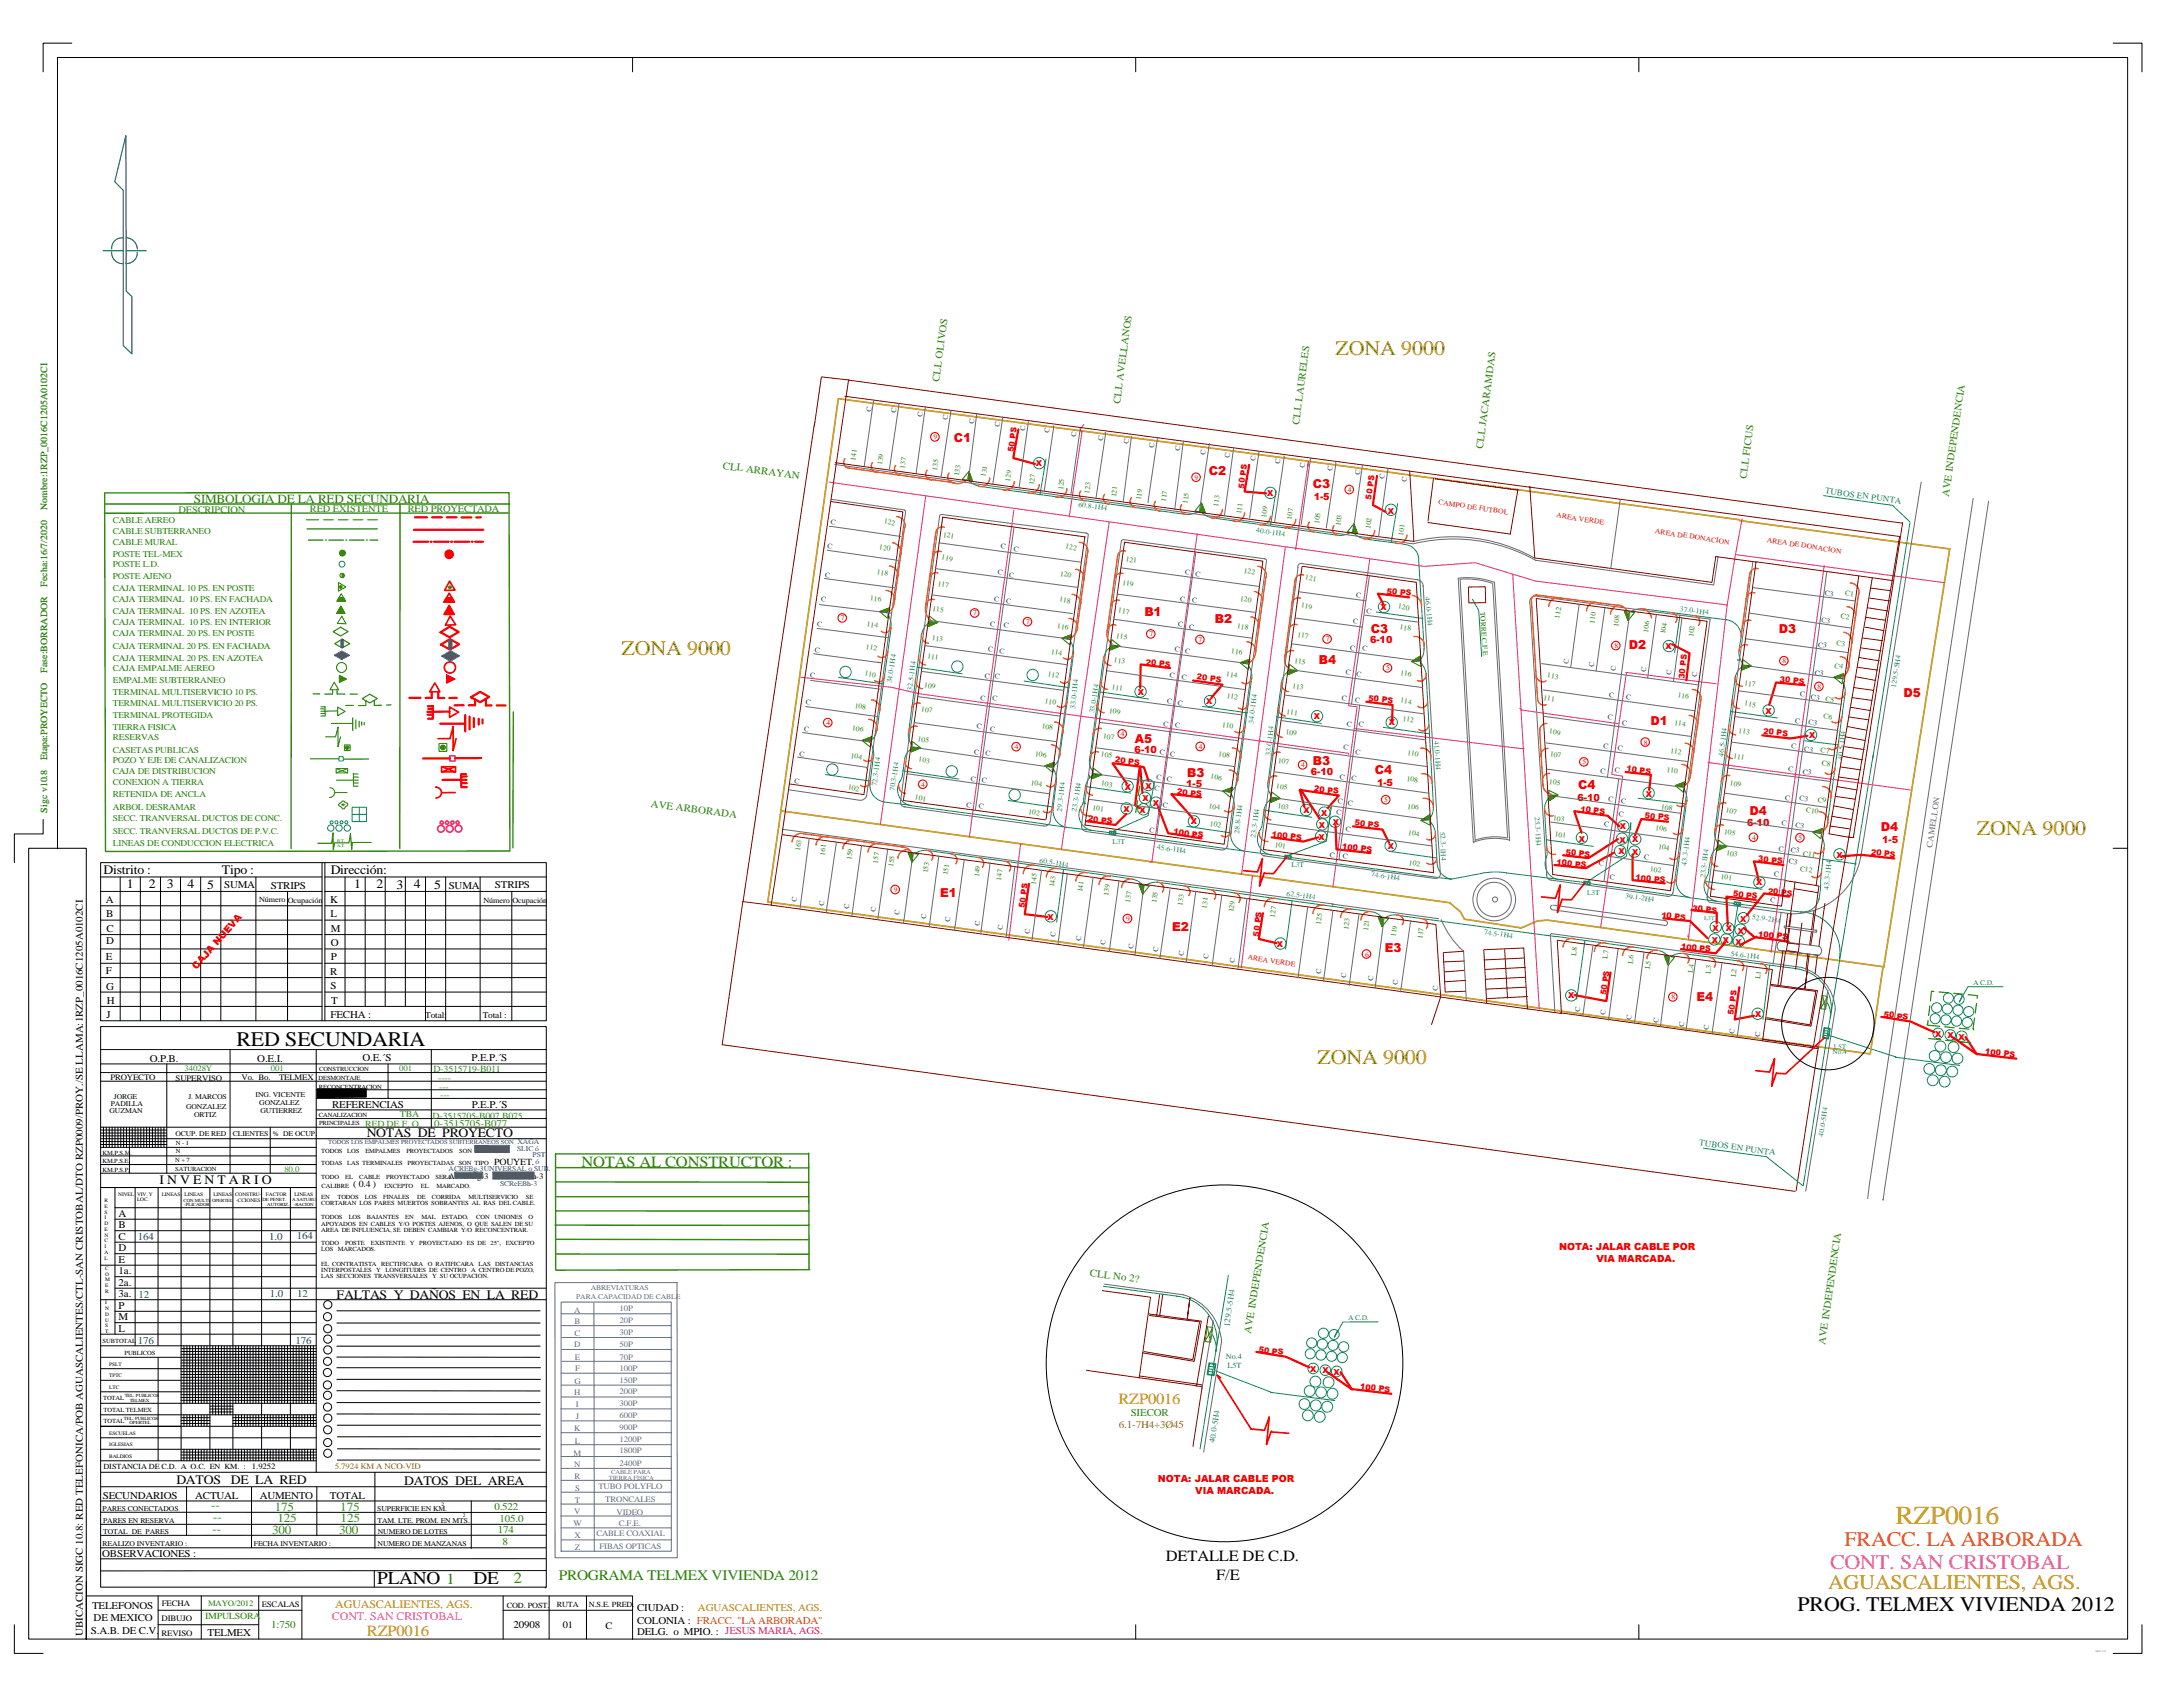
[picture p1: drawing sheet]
<svg xmlns="http://www.w3.org/2000/svg" width="775mm" height="610mm" viewBox="0 0 775 610" stroke-linecap="round" stroke-linejoin="round" font-family="sans-serif">
<defs><g id="words">
<text font-size="9.3" fill="#c4a000" x="677" y="544.3">RZP0016</text>
<g font-size="7.4" fill="#880">
<text x="477.1" y="126.8">ZONA 9000</text>
<text x="222" y="234.1">ZONA 9000</text>
<text x="706.1" y="298.2">ZONA 9000</text>
<text x="470.6" y="379.9">ZONA 9000</text>
</g>
<g font-size="7.4">
<text x="84.5" y="373.5">RED SECUNDARIA</text>
<text x="642" y="575.2">PROG. TELMEX VIVIENDA 2012</text>
</g>
<text font-size="7.4" fill="#ff6000" x="658.8" y="552.2">FRACC. LA ARBORADA</text>
<text font-size="7.4" fill="#f0f" x="653.7" y="560.2">CONT. SAN CRISTOBAL</text>
<text font-size="7.4" fill="#c4a000" x="652.9" y="567.4">AGUASCALIENTES, AGS.</text>
<g font-size="6.5">
<text x="134.7" y="565.8">PLANO</text>
<text x="169.1" y="565.8">DE</text>
</g>
<g font-size="5.6" fill="#308400">
<text x="207.7" y="416.7">NOTAS AL CONSTRUCTOR :</text>
<text x="159.4" y="565.8">1</text>
<text x="183.6" y="565.3">2</text>
</g>
<g font-size="5.6" fill="#c4a000">
<text x="399.5" y="501.4">RZP0016</text>
<text x="131.1" y="584.3">RZP0016</text>
</g>
<g font-size="5.6">
<text x="416.4" y="557.3">DETALLE DE C.D.</text>
<text x="434.4" y="564.3">F/E</text>
</g>
<text font-size="5.2" fill="#308400" x="199.6" y="564.2">PROGRAMA TELMEX VIVIENDA 2012</text>
<g font-size="4.6">
<text x="37" y="312.2">Distrito :</text>
<text x="45.3" y="317.2">1</text>
<text x="53.2" y="317.2">2</text>
<text x="59.6" y="317.2">3</text>
<text x="67" y="317.3">4</text>
<text x="74" y="317.3">5</text>
<text x="79.2" y="312.2">Tipo :</text>
<text x="118.1" y="312.2">Dirección:</text>
<text x="126.5" y="317.2">1</text>
<text x="134.5" y="317.3">2</text>
<text x="141.6" y="317.4">3</text>
<text x="147.8" y="317.2">4</text>
<text x="155" y="317.3">5</text>
<text x="131" y="406.1">NOTAS DE PROYECTO</text>
<text x="57" y="423">I N V E N T A R I O</text>
<text x="120.2" y="464">FALTAS Y DAÑOS EN LA RED</text>
<text x="63" y="530">DATOS</text>
<text x="82.4" y="530">DE LA RED</text>
<text x="144.4" y="530.3">DATOS DEL AREA</text>
</g>
<g font-size="4.4" fill="#f00">
<text x="340.7" y="157.8">C1</text>
<text x="431.8" y="169.5">C2</text>
<text x="468.9" y="174.2">C3</text>
<text x="408.7" y="220">B1</text>
<text x="434" y="222.6">B2</text>
<text x="489.7" y="225.9">C3</text>
<text x="635.3" y="225.9">D3</text>
<text x="581.8" y="231.9">D2</text>
<text x="471.1" y="237.1">B4</text>
<text x="679.9" y="248.8">D5</text>
<text x="589.5" y="259">D1</text>
<text x="405.3" y="265.5">A5</text>
<text x="468.9" y="273.3">B3</text>
<text x="424" y="277.3">B3</text>
<text x="491.1" y="276.4">C4</text>
<text x="563.7" y="281.9">C4</text>
<text x="624.9" y="290.9">D4</text>
<text x="671.7" y="296.6">D4</text>
<text x="335.8" y="320.4">E1</text>
<text x="418.7" y="332.3">E2</text>
<text x="494.7" y="340.1">E3</text>
<text x="606" y="357.4">E4</text>
</g>
<text font-size="4.4" fill="#308400" x="69.3" y="179.7">SIMBOLOGIA DE LA RED SECUNDARIA</text>
<g font-size="4.4" fill="#309820">
<text x="75.5" y="539">--</text>
<text x="98.1" y="539.7">175</text>
<text x="121.5" y="539.5">175</text>
<text x="76.1" y="543.3">--</text>
<text x="99.1" y="543.6">125</text>
<text x="121.7" y="543.6">125</text>
<text x="75.9" y="547.3">--</text>
<text x="97.2" y="547.7">300</text>
<text x="121.1" y="547.9">300</text>
</g>
<text font-size="4.1" fill="#c4a000" x="119.8" y="574.3">AGUASCALIENTES, AGS.</text>
<text font-size="4.1" fill="#f0f" x="118.6" y="578.7">CONT. SAN CRISTOBAL</text>
<g font-size="3.7" fill="#308400">
<text x="335.4" y="136.4" transform="rotate(-82 335.4 136.4)">CLL OLIVOS</text>
<text x="400.1" y="144.3" transform="rotate(-82 400.1 144.3)">CLL AVELLANOS</text>
<text x="464" y="151.8" transform="rotate(-82 464 151.8)">CLL LAURELES</text>
<text x="529.6" y="160.4" transform="rotate(-82 529.6 160.4)">CLL JACARAMDAS</text>
<text x="258.1" y="167.4" transform="rotate(7 258.1 167.4)">CLL ARRAYAN</text>
<text x="623.8" y="171.1" transform="rotate(-82 623.8 171.1)">CLL FICUS</text>
<text x="696" y="177.5" transform="rotate(-82 696 177.5)">AVE INDEPENDENCIA</text>
<text x="232.4" y="288.2" transform="rotate(7 232.4 288.2)">AVE ARBORADA</text>
<text x="389.2" y="455.8" transform="rotate(7 389.2 455.8)">CLL No 2?</text>
<text x="446.8" y="476.5" transform="rotate(-81 446.8 476.5)">AVE INDEPENDENCIA</text>
<text x="651.8" y="480.4" transform="rotate(-82 651.8 480.4)">AVE INDEPENDENCIA</text>
<text x="403.9" y="505.6">SIECOR</text>
<text x="176.6" y="539.3">0.522</text>
<text x="178.4" y="543.6">105.0</text>
<text x="177.8" y="547.5">174</text>
<text x="179.5" y="551.9">8</text>
<text x="96.9" y="581.4">1:750</text>
</g>
<g font-size="3.7">
<text x="80.1" y="317.3">SUMA</text>
<text x="96.7" y="317.3">STRIPS</text>
<text x="160.3" y="317.3">SUMA</text>
<text x="176.8" y="317.2">STRIPS</text>
<text x="37.8" y="322.6">A</text>
<text x="117.9" y="322.5">K</text>
<text x="37.9" y="327.4">B</text>
<text x="118" y="327.4">L</text>
<text x="38" y="332.8">C</text>
<text x="118.2" y="332.8">M</text>
<text x="37.9" y="337">D</text>
<text x="118.2" y="337.7">O</text>
<text x="37.8" y="342.9">E</text>
<text x="37.8" y="348">F</text>
<text x="118.2" y="342.9">P</text>
<text x="38" y="353.4">G</text>
<text x="117.9" y="348.1">R</text>
<text x="118.1" y="353.1">S</text>
<text x="38.1" y="358.4">H</text>
<text x="118.2" y="358.5">T</text>
<text x="38" y="363.5">J</text>
<text x="118" y="363.6">FECHA :</text>
<text x="53.5" y="379.1">O.P.B.</text>
<text x="91.9" y="379.2">O.E.I.</text>
<text x="129.5" y="378.9">O.E.´S</text>
<text x="168.4" y="378.9">P.E.P.´S</text>
<text x="118.6" y="395.9">REFERENCIAS</text>
<text x="168.5" y="395.9">P.E.P.´S</text>
<text x="42.4" y="434.5">A</text>
<text x="42.4" y="438.6">B</text>
<text x="42.4" y="442.7">C</text>
<text x="42.4" y="446.8">D</text>
<text x="42.4" y="450.9">E</text>
<text x="42.4" y="455">1a.</text>
<text x="42.4" y="459.1">2a.</text>
<text x="42.4" y="463.3">3a.</text>
<text x="42.4" y="467.4">P</text>
<text x="42.4" y="471.5">M</text>
<text x="42.4" y="475.6">L</text>
<text x="36.7" y="535.3">SECUNDARIOS</text>
<text x="69.7" y="535.4">ACTUAL</text>
<text x="92.8" y="535.5">AUMENTO</text>
<text x="117.9" y="535.3">TOTAL</text>
<text x="36.5" y="556.1">OBSERVACIONES :</text>
<text x="32.9" y="574.6">TELEFONOS</text>
<text x="227.6" y="575.2">CIUDAD :</text>
<text x="33.4" y="579">DE MEXICO</text>
<text x="183.4" y="581.2">20908</text>
<text x="227.5" y="579.8">COLONIA : FRACC. &quot;LA ARBORADA&quot;</text>
<text x="29.6" y="584.4" transform="rotate(-90 29.6 584.4)">UBICACION SIGC 10.8: RED TELEFONICA/POB AGUASCALIENTES/CTL-SAN CRISTOBAL/DTO RZP0009/PROY./SE LLAMA:1RZP_0016C1205A0102CI</text>
<text x="32.5" y="583.7">S.A.B. DE C.V.</text>
<text x="74.1" y="584.3">TELMEX</text>
<text x="227.5" y="584">DELG. o MPIO. : JESUS MARIA, AGS.</text>
</g>
<text font-size="3.7" fill="#309820" x="155.1" y="402.3">0-3515705-B077</text>
<g font-size="3.7" fill="#004080">
<text x="49.3" y="442.7">164</text>
<text x="96.1" y="442.7">1.0</text>
<text x="106" y="442.5">164</text>
<text x="49.5" y="463.4">12</text>
<text x="96.4" y="463.3">1.0</text>
<text x="106.2" y="463.1">12</text>
<text x="49.3" y="479.8">176</text>
<text x="105.6" y="480.1">176</text>
</g>
<text font-size="3.7" fill="#808000" x="399.6" y="510.1">6.1-7H4+3Ø45</text>
<text font-size="3.7" fill="#c4a000" x="249.3" y="575.3">AGUASCALIENTES, AGS.</text>
<g font-size="3.5" fill="#f00">
<text x="469.2" y="178.4">1-5</text>
<text x="489.3" y="229.7">6-10</text>
<text x="405.3" y="268.9">6-10</text>
<text x="423.7" y="281">1-5</text>
<text x="468.2" y="276.9">6-10</text>
<text x="491.8" y="280.6">1-5</text>
<text x="563.5" y="286">6-10</text>
<text x="624" y="295">6-10</text>
<text x="672.3" y="301.1">1-5</text>
<text x="70.2" y="346.4" transform="rotate(-49 70.2 346.4)">CAJA NUEVA</text>
<text x="556.9" y="446.4">NOTA: JALAR CABLE POR</text>
<text x="570.2" y="450.8">VIA MARCADA.</text>
<text x="413.6" y="529.1">NOTA: JALAR CABLE POR</text>
<text x="426.9" y="533.4">VIA MARCADA.</text>
</g>
<g font-size="3.5" fill="#308400">
<text x="63.7" y="183.1">DESCRIPCION</text>
<text x="110.7" y="183">RED EXISTENTE</text>
<text x="145.7" y="183">RED PROYECTADA</text>
</g>
<g font-size="3.5">
<text x="201" y="581.3">01</text>
<text x="216.3" y="581.7">C</text>
</g>
<g font-size="3.3" fill="#309820">
<text x="16.8" y="182.1" transform="rotate(-90 16.8 182.1)">Nombre:1RZP_0016C1205A0102CI</text>
<text x="16.8" y="209.5" transform="rotate(-90 16.8 209.5)">Fecha:16/7/2020</text>
<text x="16.8" y="240.2" transform="rotate(-90 16.8 240.2)">Fase:BORRADOR</text>
<text x="16.8" y="271.4" transform="rotate(-90 16.8 271.4)">Etapa:PROYECTO</text>
<text x="16.8" y="290.2" transform="rotate(-90 16.8 290.2)">Sigc v10.8</text>
<text x="154.9" y="382.8">D-3515719-B011</text>
<text x="156.5" y="386">----</text>
<text x="156.8" y="389.1">---</text>
<text x="157.2" y="392">---</text>
<text x="142.8" y="398.9">TBA</text>
<text x="154.5" y="399.5">D-3515705-B007.B075</text>
<text x="130.4" y="402.3">RED DE F. O.</text>
</g>
<g font-size="3.3">
<text x="171.3" y="411.8">XAGA.</text>
<text x="176.5" y="415.9">POUYET.</text>
<text x="126.2" y="424">( 0.4 )</text>
</g>
<text font-size="3.3" fill="#308400" x="73.2" y="578.3">IMPULSORA</text>
<g font-size="3.2" fill="#308400">
<text x="40.3" y="186.9">CABLE AEREO</text>
<text x="40.3" y="190.7">CABLE SUBTERRANEO</text>
<text x="40.3" y="194.6">CABLE MURAL</text>
<text x="40.3" y="202.6">POSTE L.D.</text>
<text x="40.3" y="198.8">POSTE TEL-MEX</text>
<text x="40.3" y="206.9">POSTE AJENO</text>
<text x="40.3" y="211.2">CAJA TERMINAL 10 PS. EN POSTE</text>
<text x="40.3" y="215.1">CAJA TERMINAL 10 PS. EN FACHADA</text>
<text x="40.3" y="219.3">CAJA TERMINAL 10 PS. EN AZOTEA</text>
<text x="40.3" y="227.2">CAJA TERMINAL 20 PS. EN POSTE</text>
<text x="40.3" y="223.3">CAJA TERMINAL 10 PS. EN INTERIOR</text>
<text x="40.3" y="231.8">CAJA TERMINAL 20 PS. EN FACHADA</text>
<text x="40.3" y="236">CAJA TERMINAL 20 PS. EN AZOTEA</text>
<text x="40.3" y="239.6">CAJA EMPALME AEREO</text>
<text x="40.3" y="243.8">EMPALME SUBTERRANEO</text>
<text x="40.3" y="248.1">TERMINAL MULTISERVICIO 10 PS.</text>
<text x="40.3" y="252">TERMINAL MULTISERVICIO 20 PS.</text>
<text x="40.3" y="256.5">TERMINAL PROTEGIDA</text>
<text x="40.3" y="260.6">TIERRA FISICA</text>
<text x="40.3" y="264.2">RESERVAS</text>
<text x="40.3" y="268.7">CASETAS PUBLICAS</text>
<text x="40.3" y="272.4">POZO Y EJE DE CANALIZACION</text>
<text x="40.3" y="276.4">CAJA DE DISTRIBUCION</text>
<text x="40.3" y="280.3">CONEXION A TIERRA</text>
<text x="40.3" y="284.5">RETENIDA DE ANCLA</text>
<text x="40.3" y="289.2">ARBOL DESRAMAR</text>
<text x="40.3" y="293.1">SECC. TRANVERSAL DUCTOS DE CONC.</text>
<text x="40.3" y="297.8">SECC. TRANVERSAL DUCTOS DE P.V.C.</text>
<text x="40.3" y="302.1">LINEAS DE CONDUCCION ELECTRICA</text>
</g>
<g font-size="3.2">
<text x="151.9" y="363.6">Total:</text>
<text x="172.4" y="363.6">Total :</text>
</g>
<g font-size="3.1" fill="#008080">
<text x="651.7" y="176.1" transform="rotate(8 651.7 176.1)">TUBOS EN PUNTA</text>
<text x="606.8" y="408.9" transform="rotate(8 606.8 408.9)">TUBOS EN PUNTA</text>
</g>
<text font-size="3.1" fill="#686870" x="690.1" y="302.7" transform="rotate(-81 690.1 302.7)">CAMELLON</text>
<g font-size="3" fill="#309820">
<text x="66" y="382.6">34028Y</text>
<text x="96.7" y="382.5">001</text>
<text x="142.6" y="382.4">001</text>
<text x="101.6" y="418.5">80.0</text>
</g>
<g font-size="3">
<text x="39.4" y="385.7">PROYECTO</text>
<text x="62.7" y="385.9">SUPERVISO</text>
<text x="86.3" y="385.7">Vo. Bo.</text>
<text x="99.7" y="385.7">TELMEX</text>
<text x="160.2" y="421.1">ACREBg-3</text>
<text x="179" y="421.1">SCREeBh-3</text>
<text x="90" y="524.7">1.9252</text>
<text x="57.8" y="573.6">FECHA</text>
<text x="93.5" y="574">ESCALAS</text>
<text x="57.7" y="579">DIBUJO</text>
<text x="57.7" y="584.2">REVISO</text>
</g>
<g font-size="3" fill="#587088">
<text x="205.1" y="468.9">A</text>
<text x="205.2" y="472.9">B</text>
<text x="221.3" y="468.1">10P</text>
<text x="221.3" y="472.4">20P</text>
<text x="205.2" y="477.1">C</text>
<text x="221.3" y="476.7">30P</text>
<text x="205.1" y="481.2">D</text>
<text x="205.3" y="485.5">E</text>
<text x="221.3" y="481.1">50P</text>
<text x="221.3" y="485.8">70P</text>
<text x="205.4" y="489.6">F</text>
<text x="221.3" y="489.7">100P</text>
<text x="205.2" y="494.2">G</text>
<text x="221.3" y="494">150P</text>
<text x="221.3" y="498">200P</text>
<text x="205.1" y="498.3">H</text>
<text x="205.7" y="502.5">I</text>
<text x="221.3" y="502.1">300P</text>
<text x="205.6" y="506.8">J</text>
<text x="221.3" y="506.5">600P</text>
<text x="205.1" y="511.1">K</text>
<text x="205.3" y="515.6">L</text>
<text x="221.3" y="510.8">900P</text>
<text x="221.3" y="514.8">1200P</text>
<text x="204.9" y="520">M</text>
<text x="221.3" y="519">1800P</text>
<text x="205.1" y="523.9">N</text>
<text x="221.3" y="523.5">2400P</text>
<text x="205.2" y="528.2">R</text>
<text x="205.4" y="532.6">S</text>
<text x="213.7" y="531.9">TUBO POLYFLO</text>
<text x="205.3" y="536.8">T</text>
<text x="216.2" y="536.5">TRONCALES</text>
<text x="204.8" y="544.9">W</text>
<text x="205.1" y="540.9">V</text>
<text x="220.2" y="541">VIDEO</text>
<text x="221" y="544.8">C.F.E.</text>
<text x="205.2" y="549.4">X</text>
<text x="213" y="548.7">CABLE COAXIAL</text>
<text x="205.3" y="553.6">Z</text>
<text x="214.1" y="553.1">FIBAS OPTICAS</text>
</g>
<text font-size="3" fill="#808000" x="119.6" y="524.7">5.7924 KM A NCO-VID</text>
<text font-size="3" fill="#308400" x="74.3" y="573.4">MAYO/2012</text>
<g font-size="2.9" fill="#f00">
<text x="362" y="161.4" transform="rotate(-83 362 161.4)">50 PS</text>
<text x="370" y="166.5">X</text>
<text x="444.3" y="174.5" transform="rotate(-83 444.3 174.5)">50 PS</text>
<text x="452.6" y="177.2">X</text>
<text x="489.8" y="178.5" transform="rotate(-83 489.8 178.5)">50 PS</text>
<text x="495.7" y="183.5">X</text>
<text x="495.2" y="212" transform="rotate(6 495.2 212)">50 PS</text>
<text x="493.1" y="218">X</text>
<text x="594.9" y="231.7">X</text>
<text x="409.2" y="237.4" transform="rotate(7 409.2 237.4)">20 PS</text>
<text x="427.4" y="242.7" transform="rotate(7 427.4 242.7)">20 PS</text>
<text x="601.6" y="242.5" transform="rotate(-84 601.6 242.5)">30 PS</text>
<text x="635.6" y="243.5" transform="rotate(6 635.6 243.5)">30 PS</text>
<text x="406.4" y="248.2">X</text>
<text x="430.8" y="251.5">X</text>
<text x="488.7" y="250.2" transform="rotate(6 488.7 250.2)">50 PS</text>
<text x="469.2" y="256.8">X</text>
<text x="630.6" y="254.9">X</text>
<text x="496.1" y="259.1">X</text>
<text x="629.7" y="262" transform="rotate(6 629.7 262)">20 PS</text>
<text x="646.2" y="263.6">X</text>
<text x="398.2" y="272.3" transform="rotate(7 398.2 272.3)">20 PS</text>
<text x="580.8" y="275.5" transform="rotate(7 580.8 275.5)">10 PS</text>
<text x="409.1" y="281.6">X</text>
<text x="401.7" y="282.2">X</text>
<text x="408.1" y="286.2">X</text>
<text x="411.7" y="287.8">X</text>
<text x="420.4" y="283.5" transform="rotate(7 420.4 283.5)">20 PS</text>
<text x="469.3" y="282.6" transform="rotate(7 469.3 282.6)">20 PS</text>
<text x="587.8" y="284.5">X</text>
<text x="388.5" y="293.2" transform="rotate(7 388.5 293.2)">20 PS</text>
<text x="401.3" y="290.1">X</text>
<text x="407" y="290.4">X</text>
<text x="465.5" y="290.4">X</text>
<text x="471.9" y="291.5">X</text>
<text x="564.3" y="289.8" transform="rotate(7 564.3 289.8)">10 PS</text>
<text x="587.3" y="292.1" transform="rotate(6 587.3 292.1)">50 PS</text>
<text x="419.1" y="298" transform="rotate(7 419.1 298)">100 PS</text>
<text x="425.3" y="294.3">X</text>
<text x="454.2" y="299" transform="rotate(6 454.2 299)">100 PS</text>
<text x="471.1" y="295.6">X</text>
<text x="476" y="294.8">X</text>
<text x="483.7" y="294.7" transform="rotate(6 483.7 294.7)">50 PS</text>
<text x="578.6" y="296.2">X</text>
<text x="470.9" y="300.1">X</text>
<text x="479.3" y="303.3" transform="rotate(6 479.3 303.3)">100 PS</text>
<text x="495.7" y="303.2">X</text>
<text x="559.1" y="305.2" transform="rotate(6 559.1 305.2)">50 PS</text>
<text x="563.9" y="300.5">X</text>
<text x="578" y="305">X</text>
<text x="578.4" y="300.9">X</text>
<text x="583" y="300.7">X</text>
<text x="583" y="305.2">X</text>
<text x="668.1" y="305.2" transform="rotate(6 668.1 305.2)">20 PS</text>
<text x="555.8" y="308.8" transform="rotate(6 555.8 308.8)">100 PS</text>
<text x="627.9" y="307.6" transform="rotate(6 627.9 307.6)">30 PS</text>
<text x="656" y="306.4">X</text>
<text x="584.1" y="314.3" transform="rotate(6 584.1 314.3)">100 PS</text>
<text x="627.3" y="316.1">X</text>
<text x="618.9" y="320" transform="rotate(6 618.9 320)">50 PS</text>
<text x="631.4" y="319.2" transform="rotate(6 631.4 319.2)">20 PS</text>
<text x="366" y="324.3" transform="rotate(-83 366 324.3)">50 PS</text>
<text x="374.2" y="328.4">X</text>
<text x="593.3" y="327.7" transform="rotate(6 593.3 327.7)">10 PS</text>
<text x="604.4" y="325.3" transform="rotate(6 604.4 325.3)">30 PS</text>
<text x="621.5" y="329.3">X</text>
<text x="449.6" y="334.5" transform="rotate(-83 449.6 334.5)">50 PS</text>
<text x="611.7" y="332.3">X</text>
<text x="616.4" y="332.5">X</text>
<text x="620.7" y="333.4">X</text>
<text x="627.9" y="334.5" transform="rotate(6 627.9 334.5)">100 PS</text>
<text x="456.1" y="338.1">X</text>
<text x="600.3" y="338.9" transform="rotate(6 600.3 338.9)">100 PS</text>
<text x="611.5" y="336.6">X X</text>
<text x="619.9" y="337.5">X</text>
<text x="560.2" y="356.6">X</text>
<text x="573.7" y="355.5" transform="rotate(-83 573.7 355.5)">50 PS</text>
<text x="619.2" y="362.5" transform="rotate(-83 619.2 362.5)">50 PS</text>
<text x="626.9" y="363.3">X</text>
<text x="672.7" y="363.1" transform="rotate(7 672.7 363.1)">50 PS</text>
<text x="691.2" y="370.3">X</text>
<text x="695.6" y="370.8">X X</text>
<text x="709" y="376.4" transform="rotate(6 709 376.4)">100 PS</text>
<text x="449.5" y="482.8" transform="rotate(7 449.5 482.8)">50 PS</text>
<text x="468" y="490">X</text>
<text x="472.4" y="490.5">X X</text>
<text x="485.7" y="496.1" transform="rotate(6 485.7 496.1)">100 PS</text>
</g>
<g font-size="2.9" fill="#008080">
<text x="439.1" y="473.8" transform="rotate(-81 439.1 473.8)">129.5-5H4</text>
<text x="433.8" y="515.4" transform="rotate(-81 433.8 515.4)">40.0-5H4</text>
</g>
<g font-size="2.8">
<text x="92.5" y="322.3">Número</text>
<text x="102.8" y="322.5">Ocupación</text>
<text x="172.7" y="322.3">Número</text>
<text x="183.1" y="322.5">Ocupación</text>
<text x="37" y="524.8">DISTANCIA DE C.D. A O.C. EN KM. :</text>
<text x="181" y="574.2">COD. POST.</text>
<text x="198.9" y="574">RUTA</text>
<text x="210.3" y="574">N.S.E. PRED.</text>
</g>
<g font-size="2.8" fill="#008080">
<text x="437.9" y="485.4">No.4</text>
<text x="438.4" y="488.6">L5T</text>
</g>
<g font-size="2.6" fill="#004080">
<text x="311.1" y="147.1" transform="rotate(-82 311.1 147.1)">C</text>
<text x="319.9" y="147.6" transform="rotate(-82 319.9 147.6)">C</text>
<text x="329.4" y="148.8" transform="rotate(-82 329.4 148.8)">C</text>
<text x="338.4" y="150" transform="rotate(-82 338.4 150)">C</text>
<text x="347.9" y="151.5" transform="rotate(-82 347.9 151.5)">C</text>
<text x="357" y="152.7" transform="rotate(-82 357 152.7)">C</text>
<text x="366" y="153.8" transform="rotate(-82 366 153.8)">C</text>
<text x="374.8" y="154.8" transform="rotate(-82 374.8 154.8)">C</text>
<text x="384.3" y="156.2" transform="rotate(-82 384.3 156.2)">C</text>
<text x="394" y="157.6" transform="rotate(-82 394 157.6)">C</text>
<text x="403.1" y="158.5" transform="rotate(-82 403.1 158.5)">C</text>
<text x="412.1" y="159.9" transform="rotate(-82 412.1 159.9)">C</text>
<text x="421.4" y="161.1" transform="rotate(-82 421.4 161.1)">C</text>
<text x="430.4" y="162.3" transform="rotate(-82 430.4 162.3)">C</text>
<text x="439.2" y="163.4" transform="rotate(-82 439.2 163.4)">C</text>
<text x="448.4" y="164.6" transform="rotate(-82 448.4 164.6)">C</text>
<text x="457.2" y="165.9" transform="rotate(-82 457.2 165.9)">C</text>
<text x="465.9" y="167.1" transform="rotate(-82 465.9 167.1)">C</text>
<text x="475.8" y="168.4" transform="rotate(-82 475.8 168.4)">C</text>
<text x="485.6" y="169.8" transform="rotate(-82 485.6 169.8)">C</text>
<text x="494.4" y="171.2" transform="rotate(-82 494.4 171.2)">C</text>
<text x="502.4" y="172" transform="rotate(-82 502.4 172)">C</text>
<text x="296.7" y="187" transform="rotate(8 296.7 187)">C</text>
<text x="295.4" y="195.8" transform="rotate(8 295.4 195.8)">C</text>
<text x="357.4" y="195.8" transform="rotate(8 357.4 195.8)">C</text>
<text x="362" y="196.7" transform="rotate(8 362 196.7)">C</text>
<text x="294.6" y="206" transform="rotate(8 294.6 206)">C</text>
<text x="356.3" y="205.1" transform="rotate(8 356.3 205.1)">C</text>
<text x="360.3" y="206" transform="rotate(8 360.3 206)">C</text>
<text x="423.2" y="204.9" transform="rotate(8 423.2 204.9)">C</text>
<text x="426.8" y="205.7" transform="rotate(8 426.8 205.7)">C</text>
<text x="293.2" y="214.8" transform="rotate(8 293.2 214.8)">C</text>
<text x="354.9" y="214.5" transform="rotate(8 354.9 214.5)">C</text>
<text x="359.3" y="215.5" transform="rotate(8 359.3 215.5)">C</text>
<text x="421.4" y="214.6" transform="rotate(8 421.4 214.6)">C</text>
<text x="425.7" y="215.1" transform="rotate(8 425.7 215.1)">C</text>
<text x="484.3" y="213.2" transform="rotate(8 484.3 213.2)">C</text>
<text x="651.6" y="212.5" transform="rotate(9 651.6 212.5)">C3</text>
<text x="487.9" y="218.8" transform="rotate(8 487.9 218.8)">C</text>
<text x="291.8" y="223.4" transform="rotate(8 291.8 223.4)">C</text>
<text x="353.5" y="223.6" transform="rotate(8 353.5 223.6)">C</text>
<text x="358.4" y="223.9" transform="rotate(8 358.4 223.9)">C</text>
<text x="420.7" y="223.6" transform="rotate(8 420.7 223.6)">C</text>
<text x="424.6" y="224.5" transform="rotate(8 424.6 224.5)">C</text>
<text x="483.1" y="222.5" transform="rotate(8 483.1 222.5)">C</text>
<text x="650.5" y="222.2" transform="rotate(9 650.5 222.2)">C3</text>
<text x="290.9" y="232.7" transform="rotate(8 290.9 232.7)">C</text>
<text x="352.8" y="232.6" transform="rotate(8 352.8 232.6)">C</text>
<text x="356.8" y="233.1" transform="rotate(8 356.8 233.1)">C</text>
<text x="419.5" y="232.6" transform="rotate(8 419.5 232.6)">C</text>
<text x="423.2" y="233.3" transform="rotate(8 423.2 233.3)">C</text>
<text x="482.1" y="232" transform="rotate(8 482.1 232)">C</text>
<text x="486.5" y="232.2" transform="rotate(8 486.5 232.2)">C</text>
<text x="649.3" y="231" transform="rotate(9 649.3 231)">C3</text>
<text x="560.2" y="237.2" transform="rotate(-84 560.2 237.2)">C</text>
<text x="569.2" y="238.2" transform="rotate(-84 569.2 238.2)">C</text>
<text x="577" y="239.6" transform="rotate(-84 577 239.6)">C</text>
<text x="289.3" y="241.7" transform="rotate(8 289.3 241.7)">C</text>
<text x="351.6" y="242.1" transform="rotate(8 351.6 242.1)">C</text>
<text x="355.3" y="242.2" transform="rotate(8 355.3 242.2)">C</text>
<text x="417.7" y="241.7" transform="rotate(8 417.7 241.7)">C</text>
<text x="421.9" y="242.4" transform="rotate(8 421.9 242.4)">C</text>
<text x="480.5" y="240.8" transform="rotate(8 480.5 240.8)">C</text>
<text x="484.4" y="241.6" transform="rotate(8 484.4 241.6)">C</text>
<text x="587.9" y="240.1" transform="rotate(-84 587.9 240.1)">C</text>
<text x="596.9" y="241.2" transform="rotate(-84 596.9 241.2)">C</text>
<text x="606" y="241.9" transform="rotate(-84 606 241.9)">C</text>
<text x="648.1" y="241" transform="rotate(9 648.1 241)">C3</text>
<text x="287.7" y="251.6" transform="rotate(8 287.7 251.6)">C</text>
<text x="350.1" y="249.8" transform="rotate(8 350.1 249.8)">C</text>
<text x="354.4" y="250.1" transform="rotate(8 354.4 250.1)">C</text>
<text x="416.8" y="251" transform="rotate(8 416.8 251)">C</text>
<text x="420.5" y="251.8" transform="rotate(8 420.5 251.8)">C</text>
<text x="479.1" y="250.1" transform="rotate(8 479.1 250.1)">C</text>
<text x="483.9" y="250.7" transform="rotate(8 483.9 250.7)">C</text>
<text x="574.7" y="248.8" transform="rotate(7 574.7 248.8)">C</text>
<text x="580.6" y="249.6" transform="rotate(7 580.6 249.6)">C</text>
<text x="642.8" y="248.6" transform="rotate(6 642.8 248.6)">C</text>
<text x="646.7" y="249.5" transform="rotate(9 646.7 249.5)">C3</text>
<text x="574.2" y="256.8" transform="rotate(7 574.2 256.8)">C</text>
<text x="287.1" y="260.9" transform="rotate(8 287.1 260.9)">C</text>
<text x="348.7" y="259.8" transform="rotate(8 348.7 259.8)">C</text>
<text x="353.5" y="260.9" transform="rotate(8 353.5 260.9)">C</text>
<text x="415.5" y="259.1" transform="rotate(8 415.5 259.1)">C</text>
<text x="419.7" y="259.5" transform="rotate(8 419.7 259.5)">C</text>
<text x="480.9" y="259.3" transform="rotate(8 480.9 259.3)">C</text>
<text x="485.3" y="259.3" transform="rotate(8 485.3 259.3)">C</text>
<text x="579.2" y="258.8" transform="rotate(7 579.2 258.8)">C</text>
<text x="641" y="258.1" transform="rotate(6 641 258.1)">C</text>
<text x="645.9" y="258.7" transform="rotate(9 645.9 258.7)">C3</text>
<text x="285.4" y="269.9" transform="rotate(8 285.4 269.9)">C</text>
<text x="347.9" y="269.2" transform="rotate(8 347.9 269.2)">C</text>
<text x="351.9" y="269.5" transform="rotate(8 351.9 269.5)">C</text>
<text x="414.2" y="269.2" transform="rotate(8 414.2 269.2)">C</text>
<text x="479.7" y="267.6" transform="rotate(8 479.7 267.6)">C</text>
<text x="484.1" y="269.2" transform="rotate(8 484.1 269.2)">C</text>
<text x="572.6" y="267.3" transform="rotate(7 572.6 267.3)">C</text>
<text x="577.7" y="267.8" transform="rotate(7 577.7 267.8)">C</text>
<text x="639.8" y="267" transform="rotate(6 639.8 267)">C</text>
<text x="644.3" y="268.1" transform="rotate(9 644.3 268.1)">C3</text>
<text x="417.9" y="270" transform="rotate(8 417.9 270)">C</text>
<text x="576.6" y="275.7" transform="rotate(7 576.6 275.7)">C</text>
<text x="638.7" y="275.5" transform="rotate(6 638.7 275.5)">C</text>
<text x="283.6" y="279.7" transform="rotate(8 283.6 279.7)">C</text>
<text x="346.6" y="278.9" transform="rotate(8 346.6 278.9)">C</text>
<text x="350.5" y="279.4" transform="rotate(8 350.5 279.4)">C</text>
<text x="413" y="278.3" transform="rotate(8 413 278.3)">C</text>
<text x="416.7" y="279" transform="rotate(8 416.7 279)">C</text>
<text x="478.5" y="278.1" transform="rotate(8 478.5 278.1)">C</text>
<text x="482.6" y="278.7" transform="rotate(8 482.6 278.7)">C</text>
<text x="571.5" y="276.2" transform="rotate(7 571.5 276.2)">C</text>
<text x="643.8" y="276.3" transform="rotate(9 643.8 276.3)">C3</text>
<text x="412.3" y="282.2" transform="rotate(8 412.3 282.2)">C</text>
<text x="477.7" y="286.9" transform="rotate(8 477.7 286.9)">C</text>
<text x="481.2" y="287.7" transform="rotate(8 481.2 287.7)">C</text>
<text x="574.3" y="286" transform="rotate(7 574.3 286)">C</text>
<text x="578.9" y="286.6" transform="rotate(7 578.9 286.6)">C</text>
<text x="637.5" y="285.5" transform="rotate(6 637.5 285.5)">C</text>
<text x="642.6" y="285.7" transform="rotate(9 642.6 285.7)">C3</text>
<text x="345.1" y="288.3" transform="rotate(8 345.1 288.3)">C</text>
<text x="349.5" y="288.7" transform="rotate(8 349.5 288.7)">C</text>
<text x="415.2" y="288.2" transform="rotate(8 415.2 288.2)">C</text>
<text x="477.2" y="290.6" transform="rotate(8 477.2 290.6)">C</text>
<text x="578" y="291.5" transform="rotate(7 578 291.5)">C</text>
<text x="410.5" y="297.1" transform="rotate(8 410.5 297.1)">C</text>
<text x="480.5" y="296.8" transform="rotate(8 480.5 296.8)">C</text>
<text x="572.9" y="295" transform="rotate(7 572.9 295)">C</text>
<text x="636.3" y="294.5" transform="rotate(6 636.3 294.5)">C</text>
<text x="641.2" y="295.4" transform="rotate(9 641.2 295.4)">C3</text>
<text x="474.9" y="305.9" transform="rotate(8 474.9 305.9)">C</text>
<text x="635.2" y="303.8" transform="rotate(6 635.2 303.8)">C</text>
<text x="639.5" y="304.2" transform="rotate(9 639.5 304.2)">C3</text>
<text x="479.5" y="306.3" transform="rotate(8 479.5 306.3)">C</text>
<text x="571" y="308.9" transform="rotate(7 571 308.9)">C</text>
<text x="587.2" y="306.8" transform="rotate(7 587.2 306.8)">C</text>
<text x="638.8" y="308.2" transform="rotate(9 638.8 308.2)">C3</text>
<text x="574.8" y="314" transform="rotate(7 574.8 314)">C</text>
<text x="633.6" y="313" transform="rotate(6 633.6 313)">C</text>
<text x="284.5" y="322.3" transform="rotate(-83 284.5 322.3)">C</text>
<text x="294.2" y="323.7" transform="rotate(-83 294.2 323.7)">C</text>
<text x="632.2" y="322.1" transform="rotate(6 632.2 322.1)">C</text>
<text x="303.2" y="324.8" transform="rotate(-83 303.2 324.8)">C</text>
<text x="312.7" y="325.7" transform="rotate(-83 312.7 325.7)">C</text>
<text x="321.1" y="326.9" transform="rotate(-83 321.1 326.9)">C</text>
<text x="330.6" y="328.3" transform="rotate(-83 330.6 328.3)">C</text>
<text x="339.3" y="329.2" transform="rotate(-83 339.3 329.2)">C</text>
<text x="349.8" y="330.6" transform="rotate(-83 349.8 330.6)">C</text>
<text x="358.1" y="332.1" transform="rotate(-83 358.1 332.1)">C</text>
<text x="367.8" y="333.4" transform="rotate(-83 367.8 333.4)">C</text>
<text x="376.9" y="334.6" transform="rotate(-83 376.9 334.6)">C</text>
<text x="386" y="336.2" transform="rotate(-83 386 336.2)">C</text>
<text x="394.7" y="337.6" transform="rotate(-83 394.7 337.6)">C</text>
<text x="404.7" y="339" transform="rotate(-83 404.7 339)">C</text>
<text x="413.5" y="339.9" transform="rotate(-83 413.5 339.9)">C</text>
<text x="422.7" y="341.3" transform="rotate(-83 422.7 341.3)">C</text>
<text x="431.5" y="342.6" transform="rotate(-83 431.5 342.6)">C</text>
<text x="440.9" y="344" transform="rotate(-83 440.9 344)">C</text>
<text x="471.7" y="348" transform="rotate(-83 471.7 348)">C</text>
<text x="480.7" y="349.4" transform="rotate(-83 480.7 349.4)">C</text>
<text x="490.4" y="350.5" transform="rotate(-83 490.4 350.5)">C</text>
<text x="499.2" y="351.7" transform="rotate(-83 499.2 351.7)">C</text>
<text x="513.5" y="353.8" transform="rotate(-83 513.5 353.8)">C</text>
<text x="564.3" y="361.5" transform="rotate(-83 564.3 361.5)">C</text>
<text x="573.3" y="362.6" transform="rotate(-83 573.3 362.6)">C</text>
<text x="582.6" y="364.2" transform="rotate(-83 582.6 364.2)">C</text>
<text x="592.3" y="365.4" transform="rotate(-83 592.3 365.4)">C</text>
<text x="601.4" y="366.6" transform="rotate(-83 601.4 366.6)">C</text>
<text x="610.2" y="367.7" transform="rotate(-83 610.2 367.7)">C</text>
<text x="619.4" y="369.1" transform="rotate(-83 619.4 369.1)">C</text>
<text x="628.5" y="370.5" transform="rotate(-83 628.5 370.5)">C</text>
</g>
<g font-size="2.6" fill="#f00">
<text x="333.4" y="156.9">9</text>
<text x="426.7" y="171.3">9</text>
<text x="481.4" y="175.7">4</text>
<text x="513.7" y="180.1" transform="rotate(8 513.7 180.1)">CAMPO DE FUTBOL</text>
<text x="555.8" y="184.8" transform="rotate(8 555.8 184.8)">AREA VERDE</text>
<text x="591.1" y="190.5" transform="rotate(8 591.1 190.5)">AREA DE DONACION</text>
<text x="631" y="193.6" transform="rotate(8 631 193.6)">AREA DE DONACION</text>
<text x="300.3" y="221.5">7</text>
<text x="347.6" y="219.8">7</text>
<text x="366.5" y="222.9">7</text>
<text x="410.5" y="227.3">7</text>
<text x="428.1" y="229.2">7</text>
<text x="473.5" y="229">7</text>
<text x="576.6" y="231.4">8</text>
<text x="495" y="239.4">5</text>
<text x="636.7" y="236.8">8</text>
<text x="649.1" y="246">8</text>
<text x="295.1" y="259">4</text>
<text x="400.3" y="262.9">4</text>
<text x="362.5" y="267.5">4</text>
<text x="428.2" y="267.4">4</text>
<text x="587.2" y="265.9">8</text>
<text x="464.7" y="274">4</text>
<text x="565.2" y="273">5</text>
<text x="329.1" y="281">4</text>
<text x="494.4" y="286.4">5</text>
<text x="625.8" y="299.9">4</text>
<text x="642.4" y="300.1">5</text>
<text x="319.2" y="318.6">9</text>
<text x="402.2" y="328.9">9</text>
<text x="487.6" y="341.6">6</text>
<text x="445.6" y="342.6" transform="rotate(8 445.6 342.6)">AREA VERDE</text>
<text x="597" y="356.9">8</text>
</g>
<g font-size="2.6" fill="#308400">
<text x="305.6" y="164.6" transform="rotate(-83 305.6 164.6)">141</text>
<text x="315.1" y="166.1" transform="rotate(-83 315.1 166.1)">139</text>
<text x="323.2" y="167.4" transform="rotate(-83 323.2 167.4)">137</text>
<text x="334.7" y="168.1" transform="rotate(-83 334.7 168.1)">135</text>
<text x="342.5" y="170.1" transform="rotate(-81 342.5 170.1)">133</text>
<text x="352" y="170.3" transform="rotate(-80 352 170.3)">131</text>
<text x="360.8" y="172" transform="rotate(-83 360.8 172)">129</text>
<text x="369.3" y="173.3" transform="rotate(-83 369.3 173.3)">127</text>
<text x="379.7" y="175" transform="rotate(-83 379.7 175)">125</text>
<text x="389" y="176.3" transform="rotate(-83 389 176.3)">123</text>
<text x="398.6" y="177.6" transform="rotate(-83 398.6 177.6)">121</text>
<text x="407.5" y="178.7" transform="rotate(-83 407.5 178.7)">119</text>
<text x="416.4" y="179.4" transform="rotate(-83 416.4 179.4)">117</text>
<text x="424.2" y="180.1" transform="rotate(-83 424.2 180.1)">115</text>
<text x="435.1" y="181.1" transform="rotate(-83 435.1 181.1)">113</text>
<text x="443.4" y="183.7" transform="rotate(-83 443.4 183.7)">111</text>
<text x="452.3" y="184.8" transform="rotate(-83 452.3 184.8)">109</text>
<text x="461.4" y="185.7" transform="rotate(-83 461.4 185.7)">107</text>
<text x="315.6" y="186.9" transform="rotate(9 315.6 186.9)">122</text>
<text x="336.8" y="191.6" transform="rotate(9 336.8 191.6)">121</text>
<text x="471.2" y="187.2" transform="rotate(-83 471.2 187.2)">105</text>
<text x="478.7" y="187.9" transform="rotate(-83 478.7 187.9)">103</text>
<text x="489.5" y="189" transform="rotate(-83 489.5 189)">102</text>
<text x="501.2" y="191.3" transform="rotate(-83 501.2 191.3)">101</text>
<text x="313.9" y="196" transform="rotate(9 313.9 196)">120</text>
<text x="380.5" y="195.8" transform="rotate(9 380.5 195.8)">122</text>
<text x="336.2" y="199.8" transform="rotate(9 336.2 199.8)">119</text>
<text x="402" y="200.3" transform="rotate(9 402 200.3)">121</text>
<text x="313.1" y="205" transform="rotate(9 313.1 205)">118</text>
<text x="334.8" y="209.1" transform="rotate(9 334.8 209.1)">117</text>
<text x="378.5" y="205.6" transform="rotate(9 378.5 205.6)">120</text>
<text x="400.8" y="208.8" transform="rotate(9 400.8 208.8)">119</text>
<text x="444.2" y="204.5" transform="rotate(9 444.2 204.5)">122</text>
<text x="466.1" y="206.9" transform="rotate(9 466.1 206.9)">121</text>
<text x="310.7" y="214.4" transform="rotate(7 310.7 214.4)">116</text>
<text x="378.3" y="214.8" transform="rotate(9 378.3 214.8)">118</text>
<text x="442.8" y="214.5" transform="rotate(9 442.8 214.5)">120</text>
<text x="658.9" y="212.4" transform="rotate(9 658.9 212.4)">C1</text>
<text x="333" y="218.2" transform="rotate(7 333 218.2)">115</text>
<text x="399.3" y="218.7" transform="rotate(9 399.3 218.7)">117</text>
<text x="464.6" y="216.9" transform="rotate(9 464.6 216.9)">119</text>
<text x="499.2" y="217.2" transform="rotate(9 499.2 217.2)">120</text>
<text x="557" y="221" transform="rotate(-81 557 221)">112</text>
<text x="657.4" y="220.7" transform="rotate(9 657.4 220.7)">C2</text>
<text x="309.5" y="223.6" transform="rotate(9 309.5 223.6)">114</text>
<text x="377.5" y="224.3" transform="rotate(9 377.5 224.3)">116</text>
<text x="398.6" y="227.7" transform="rotate(9 398.6 227.7)">115</text>
<text x="441.7" y="224.3" transform="rotate(9 441.7 224.3)">118</text>
<text x="463.3" y="227.4" transform="rotate(9 463.3 227.4)">117</text>
<text x="499.9" y="224.7" transform="rotate(8 499.9 224.7)">118</text>
<text x="569.5" y="222.8" transform="rotate(-83 569.5 222.8)">110</text>
<text x="578" y="223.9" transform="rotate(-83 578 223.9)">108</text>
<text x="588.6" y="225.9" transform="rotate(-83 588.6 225.9)">106</text>
<text x="594.7" y="226.6" transform="rotate(-81 594.7 226.6)">104</text>
<text x="604.8" y="227.6" transform="rotate(-83 604.8 227.6)">102</text>
<text x="309.2" y="231.7" transform="rotate(9 309.2 231.7)">112</text>
<text x="332.8" y="228.7" transform="rotate(5 332.8 228.7)">113</text>
<text x="375.3" y="233.4" transform="rotate(9 375.3 233.4)">114</text>
<text x="439.6" y="233.3" transform="rotate(8 439.6 233.3)">116</text>
<text x="655.8" y="230.3" transform="rotate(9 655.8 230.3)">C3</text>
<text x="331.1" y="235" transform="rotate(9 331.1 235)">111</text>
<text x="397.8" y="236.4" transform="rotate(8 397.8 236.4)">113</text>
<text x="462.2" y="236.6" transform="rotate(7 462.2 236.6)">115</text>
<text x="655.1" y="238.4" transform="rotate(9 655.1 238.4)">C4</text>
<text x="308.7" y="241.2" transform="rotate(9 308.7 241.2)">110</text>
<text x="330" y="245.4" transform="rotate(9 330 245.4)">109</text>
<text x="374.1" y="241.5" transform="rotate(9 374.1 241.5)">112</text>
<text x="437.9" y="241.5" transform="rotate(8 437.9 241.5)">114</text>
<text x="461.5" y="245.9" transform="rotate(8 461.5 245.9)">113</text>
<text x="500" y="241" transform="rotate(9 500 241)">116</text>
<text x="552.5" y="241.9" transform="rotate(9 552.5 241.9)">113</text>
<text x="622.9" y="244.7" transform="rotate(9 622.9 244.7)">117</text>
<text x="373" y="251" transform="rotate(9 373 251)">110</text>
<text x="397" y="246" transform="rotate(9 397 246)">111</text>
<text x="438" y="249.1" transform="rotate(9 438 249.1)">112</text>
<text x="500.1" y="250.8" transform="rotate(9 500.1 250.8)">114</text>
<text x="551.2" y="249.9" transform="rotate(9 551.2 249.9)">111</text>
<text x="599.1" y="248.9" transform="rotate(9 599.1 248.9)">116</text>
<text x="623" y="251.9" transform="rotate(9 623 251.9)">115</text>
<text x="651.8" y="250.3" transform="rotate(9 651.8 250.3)">C5</text>
<text x="305.2" y="252.7" transform="rotate(9 305.2 252.7)">108</text>
<text x="328.9" y="254" transform="rotate(9 328.9 254)">107</text>
<text x="396" y="254.5" transform="rotate(9 396 254.5)">109</text>
<text x="459.4" y="254.9" transform="rotate(9 459.4 254.9)">111</text>
<text x="500.9" y="257.4" transform="rotate(7 500.9 257.4)">112</text>
<text x="651.2" y="256.6" transform="rotate(9 651.2 256.6)">C6</text>
<text x="304.3" y="260.7" transform="rotate(9 304.3 260.7)">106</text>
<text x="372" y="260" transform="rotate(9 372 260)">108</text>
<text x="393.9" y="263.7" transform="rotate(9 393.9 263.7)">107</text>
<text x="436.4" y="259.5" transform="rotate(9 436.4 259.5)">110</text>
<text x="459.1" y="262.3" transform="rotate(7 459.1 262.3)">109</text>
<text x="553.3" y="261.9" transform="rotate(9 553.3 261.9)">109</text>
<text x="598" y="258.8" transform="rotate(9 598 258.8)">114</text>
<text x="620.9" y="261.7" transform="rotate(9 620.9 261.7)">113</text>
<text x="327.7" y="264.8" transform="rotate(7 327.7 264.8)">105</text>
<text x="369.6" y="269.9" transform="rotate(9 369.6 269.9)">106</text>
<text x="502.5" y="269.5" transform="rotate(9 502.5 269.5)">110</text>
<text x="596.5" y="268.9" transform="rotate(9 596.5 268.9)">112</text>
<text x="650.2" y="268.6" transform="rotate(9 650.2 268.6)">C7</text>
<text x="303.7" y="270.6" transform="rotate(9 303.7 270.6)">104</text>
<text x="328" y="271.9" transform="rotate(9 328 271.9)">103</text>
<text x="393.1" y="270" transform="rotate(9 393.1 270)">105</text>
<text x="435.1" y="270" transform="rotate(9 435.1 270)">108</text>
<text x="456.4" y="272.5" transform="rotate(7 456.4 272.5)">107</text>
<text x="553.5" y="270" transform="rotate(8 553.5 270)">107</text>
<text x="595.2" y="275.6" transform="rotate(7 595.2 275.6)">110</text>
<text x="619" y="270.7" transform="rotate(9 619 270.7)">111</text>
<text x="650.5" y="273.2" transform="rotate(9 650.5 273.2)">C8</text>
<text x="302.8" y="281.9" transform="rotate(9 302.8 281.9)">102</text>
<text x="368" y="280.3" transform="rotate(9 368 280.3)">104</text>
<text x="393.2" y="280.5" transform="rotate(9 393.2 280.5)">103</text>
<text x="432.3" y="277.9" transform="rotate(10 432.3 277.9)">106</text>
<text x="455.7" y="281.4" transform="rotate(9 455.7 281.4)">105</text>
<text x="502.4" y="278.8" transform="rotate(8 502.4 278.8)">108</text>
<text x="553.3" y="279.8" transform="rotate(7 553.3 279.8)">105</text>
<text x="617.8" y="280.4" transform="rotate(9 617.8 280.4)">109</text>
<text x="326.7" y="285.5" transform="rotate(9 326.7 285.5)">101</text>
<text x="649.1" y="286.3" transform="rotate(9 649.1 286.3)">C9</text>
<text x="367.3" y="290.5" transform="rotate(9 367.3 290.5)">102</text>
<text x="390.1" y="289.2" transform="rotate(9 390.1 289.2)">101</text>
<text x="431.7" y="288.6" transform="rotate(9 431.7 288.6)">104</text>
<text x="456.2" y="288.7" transform="rotate(7 456.2 288.7)">103</text>
<text x="502.6" y="288.8" transform="rotate(6 502.6 288.8)">106</text>
<text x="554.7" y="292.9" transform="rotate(9 554.7 292.9)">103</text>
<text x="593.2" y="288.9" transform="rotate(9 593.2 288.9)">108</text>
<text x="616.2" y="290.1" transform="rotate(9 616.2 290.1)">107</text>
<text x="644.9" y="290" transform="rotate(7 644.9 290)">C10</text>
<text x="432.1" y="294.9" transform="rotate(9 432.1 294.9)">102</text>
<text x="502.9" y="298.1" transform="rotate(9 502.9 298.1)">104</text>
<text x="555.2" y="298.5" transform="rotate(9 555.2 298.5)">101</text>
<text x="591.2" y="296.3" transform="rotate(9 591.2 296.3)">106</text>
<text x="615.7" y="297.7" transform="rotate(9 615.7 297.7)">105</text>
<text x="285.8" y="304" transform="rotate(-83 285.8 304)">163</text>
<text x="294.6" y="305.6" transform="rotate(-83 294.6 305.6)">161</text>
<text x="455.2" y="302.3" transform="rotate(9 455.2 302.3)">101</text>
<text x="592.2" y="303.2" transform="rotate(7 592.2 303.2)">104</text>
<text x="616.5" y="305.4" transform="rotate(8 616.5 305.4)">103</text>
<text x="643.9" y="305.6" transform="rotate(7 643.9 305.6)">C11</text>
<text x="304.1" y="307.2" transform="rotate(-83 304.1 307.2)">159</text>
<text x="313.5" y="308.6" transform="rotate(-83 313.5 308.6)">157</text>
<text x="319.1" y="309.7" transform="rotate(-83 319.1 309.7)">155</text>
<text x="331.4" y="311.9" transform="rotate(-83 331.4 311.9)">153</text>
<text x="503.1" y="308.8" transform="rotate(9 503.1 308.8)">102</text>
<text x="589.3" y="311.1" transform="rotate(7 589.3 311.1)">102</text>
<text x="642.8" y="310.9" transform="rotate(9 642.8 310.9)">C12</text>
<text x="338.5" y="312.6" transform="rotate(-83 338.5 312.6)">151</text>
<text x="349.7" y="313.3" transform="rotate(-83 349.7 313.3)">149</text>
<text x="357.5" y="314.5" transform="rotate(-83 357.5 314.5)">147</text>
<text x="369.9" y="316" transform="rotate(-83 369.9 316)">145</text>
<text x="376.6" y="316.9" transform="rotate(-83 376.6 316.9)">143</text>
<text x="614.5" y="313.9" transform="rotate(7 614.5 313.9)">101</text>
<text x="386.6" y="318.7" transform="rotate(-83 386.6 318.7)">141</text>
<text x="395.9" y="319.8" transform="rotate(-83 395.9 319.8)">139</text>
<text x="403.6" y="322.3" transform="rotate(-83 403.6 322.3)">137</text>
<text x="413" y="322.5" transform="rotate(-83 413 322.5)">135</text>
<text x="422.4" y="323.5" transform="rotate(-83 422.4 323.5)">133</text>
<text x="431" y="324.6" transform="rotate(-83 431 324.6)">131</text>
<text x="440.6" y="325.8" transform="rotate(-83 440.6 325.8)">129</text>
<text x="455.3" y="327.7" transform="rotate(-83 455.3 327.7)">127</text>
<text x="471.7" y="330.3" transform="rotate(-83 471.7 330.3)">125</text>
<text x="481.6" y="332" transform="rotate(-83 481.6 332)">123</text>
<text x="488.6" y="332.6" transform="rotate(-83 488.6 332.6)">121</text>
<text x="498.4" y="334.6" transform="rotate(-80 498.4 334.6)">119</text>
<text x="508" y="335.4" transform="rotate(-83 508 335.4)">117</text>
<text x="563" y="341.4" transform="rotate(-83 563 341.4)">L8</text>
<text x="574.1" y="342.5" transform="rotate(-83 574.1 342.5)">L7</text>
<text x="583.1" y="344.1" transform="rotate(-83 583.1 344.1)">L6</text>
<text x="589.2" y="346.2" transform="rotate(-83 589.2 346.2)">L5</text>
<text x="604.6" y="347.5" transform="rotate(-83 604.6 347.5)">L4</text>
<text x="610.9" y="347.7" transform="rotate(-83 610.9 347.7)">L3</text>
<text x="619.9" y="349" transform="rotate(-83 619.9 349)">L2</text>
<text x="628.7" y="349.8" transform="rotate(-83 628.7 349.8)">L1</text>
</g>
<g font-size="2.6" fill="#008080">
<text x="385.1" y="181" transform="rotate(8 385.1 181)">60.8-1H4</text>
<text x="448.5" y="190.1" transform="rotate(7 448.5 190.1)">40.0-1H4</text>
<text x="509.1" y="213.2" transform="rotate(85 509.1 213.2)">46.0-1H4</text>
<text x="599.9" y="218.3" transform="rotate(7 599.9 218.3)">37.0-1H4</text>
<text x="318.4" y="244.1" transform="rotate(-81 318.4 244.1)">34.0-1H4</text>
<text x="677.2" y="245.7" transform="rotate(-81 677.2 245.7)">129.5-5H4</text>
<text x="325.8" y="246.6" transform="rotate(-83 325.8 246.6)">32.5-1H4</text>
<text x="384" y="253" transform="rotate(-84 384 253)">33.0-1H4</text>
<text x="390.8" y="254.8" transform="rotate(-81 390.8 254.8)">33.0-1H4</text>
<text x="447.7" y="258.4" transform="rotate(-83 447.7 258.4)">34.0-1H4</text>
<text x="453.7" y="269.8" transform="rotate(-83 453.7 269.8)">33.0-1H4</text>
<text x="512.2" y="264.5" transform="rotate(86 512.2 264.5)">41.0-1H4</text>
<text x="615.6" y="270.3" transform="rotate(-83 615.6 270.3)">46.5-1H4</text>
<text x="658.1" y="271.4" transform="rotate(-84 658.1 271.4)">40.5-1H4</text>
<text x="313.1" y="280.8" transform="rotate(-82 313.1 280.8)">72.3-1H4</text>
<text x="319.5" y="282.6" transform="rotate(-81 319.5 282.6)">70.3-1H4</text>
<text x="379.3" y="289.8" transform="rotate(-84 379.3 289.8)">29.3-1H4</text>
<text x="384.5" y="289.9" transform="rotate(-81 384.5 289.9)">23.3-1H4</text>
<text x="548.2" y="291.7" transform="rotate(87 548.2 291.7)">25.3-1H4</text>
<text x="442.6" y="297.8" transform="rotate(-83 442.6 297.8)">28.8-1H4</text>
<text x="448.5" y="299.3" transform="rotate(-83 448.5 299.3)">23.3-1H4</text>
<text x="514.4" y="297" transform="rotate(88 514.4 297)">52.3-1H4</text>
<text x="397.3" y="301.3">L3T</text>
<text x="413.1" y="303.4" transform="rotate(7 413.1 303.4)">45.6-1H4</text>
<text x="371.2" y="308.1" transform="rotate(8 371.2 308.1)">60.5-1H4</text>
<text x="461.3" y="309.6">L3T</text>
<text x="602.3" y="309.2" transform="rotate(-83 602.3 309.2)">43.3-1H4</text>
<text x="489.6" y="312.9" transform="rotate(8 489.6 312.9)">74.6-1H4</text>
<text x="609" y="313.6" transform="rotate(-83 609 313.6)">23.3-1H4</text>
<text x="653.2" y="317.7" transform="rotate(-84 653.2 317.7)">43.3-1H4</text>
<text x="459.4" y="319.8" transform="rotate(8 459.4 319.8)">62.5-1H4</text>
<text x="566.8" y="319.6">L3T</text>
<text x="580.4" y="320.8" transform="rotate(7 580.4 320.8)">39.1-2H4</text>
<text x="625.7" y="328.2" transform="rotate(8 625.7 328.2)">52.9-2H4</text>
<text x="529.9" y="333.6" transform="rotate(8 529.9 333.6)">74.5-1H4</text>
<text x="618" y="341.4" transform="rotate(7 618 341.4)">54.6-1H4</text>
<text x="704.7" y="351.8">A C.D.</text>
<text x="651.2" y="405.9" transform="rotate(-81 651.2 405.9)">40.0-5H4</text>
<text x="481.5" y="471.5">A C.D.</text>
</g>
<text font-size="2.6" fill="#008000" x="528.7" y="218.4" transform="rotate(86 528.7 218.4)">TORRE C.F.E</text>
<g font-size="2.6">
<text x="39.6" y="395">PADILLA</text>
<text x="40.6" y="392.3">JORGE</text>
<text x="66.5" y="395.9">GONZALEZ</text>
<text x="67.3" y="392.4">J. MARCOS</text>
<text x="91.3" y="391.8">ING. VICENTE</text>
<text x="92.6" y="394.6">GONZALEZ</text>
<text x="39.1" y="397.6">GUZMAN</text>
<text x="69.3" y="398.9">ORTIZ</text>
<text x="93" y="397.5">GUTIERREZ</text>
<text x="62.7" y="405.6">OCUP. DE RED</text>
<text x="83.1" y="405.5">CLIENTES</text>
<text x="97.5" y="405.6">% DE OCUP.</text>
<text x="36.7" y="539.5">PARES CONECTADOS</text>
<text x="134.7" y="539.6">SUPERFICIE EN KM.</text>
<text x="36.8" y="543.9">PARES EN RESERVA</text>
<text x="134.8" y="543.9">TAM. LTE. PROM. EN MTS.</text>
<text x="36.8" y="547.9">TOTAL DE PARES</text>
<text x="134.9" y="552">NUMERO DE MANZANAS</text>
<text x="135" y="547.7">NUMERO DE LOTES</text>
<text x="36.7" y="552.1">REALIZO INVENTARIO :</text>
<text x="90.7" y="552.2">FECHA INVENTARIO :</text>
</g>
<g font-size="2.6" fill="#00f">
<text x="184.7" y="411.2">SLIC ó</text>
<text x="184.8" y="408.6">XAGA</text>
<text x="190.2" y="413.3">PST</text>
<text x="160.2" y="418.3">ACREBg-3UNIVERSAL o SUB.</text>
<text x="191.3" y="415.7">ó</text>
<text x="178.6" y="423.4">SCReEBh-3</text>
</g>
<g font-size="2.6" fill="#587088">
<text x="211" y="460.7">ABREVIATURAS</text>
<text x="205.8" y="463.9">PARA CAPACIDAD DE CABLE</text>
</g>
<g font-size="2.5" fill="#008080">
<text x="654.6" y="376.5">No.4</text>
<text x="655" y="374.6">L5T</text>
</g>
<g font-size="2.2">
<text x="114" y="382.5">CONSTRUCCION</text>
<text x="113.8" y="385.7">DESMONTAJE</text>
<text x="113.9" y="388.7">RECONCENTRACION</text>
<text x="113.8" y="391.7">CANALIZACION</text>
<text x="113.9" y="398.9">CANALIZACION</text>
<text x="114" y="401.9">PRINCIPALES</text>
<text x="36.7" y="412.3">KM.P.S.M.</text>
<text x="62.8" y="408.8">N - 1</text>
<text x="62.8" y="411.8">N</text>
<text x="114.7" y="411.8">TODOS</text>
<text x="124" y="411.8">LOS</text>
<text x="130.5" y="411.8">EMPALMES</text>
<text x="145.2" y="411.8">PROYECTADOS</text>
<text x="164" y="411.8">SON</text>
<text x="36.6" y="415.4">KM.P.S.E.</text>
<text x="36.7" y="418.5">KM.P.S.P.</text>
<text x="62.6" y="414.9">N + 7</text>
<text x="62.6" y="418.3">SATURACION</text>
<text x="114.7" y="416.1">TODAS</text>
<text x="124" y="416.1">LAS TERMINALES</text>
<text x="145.5" y="416.1">PROYECTADAS</text>
<text x="163.8" y="416.1">SON TIPO</text>
<text x="114.7" y="421.1">TODO</text>
<text x="114.9" y="424.2">CALIBRE</text>
<text x="123.3" y="421.1">EL</text>
<text x="128.3" y="421.1">CABLE</text>
<text x="137.3" y="424.2">EXCEPTO</text>
<text x="138" y="421.1">PROYECTADO</text>
<text x="150.3" y="424.2">EL</text>
<text x="155.5" y="421.1">SERA</text>
<text x="155.9" y="424.2">MARCADO.</text>
<text x="179" y="421.1">Y</text>
<text x="114.7" y="428.1">EN</text>
<text x="114.7" y="430.3">CORTARAN LOS PARES MUERTOS SOBRANTES AL RAS DEL CABLE.</text>
<text x="120.5" y="428.1">TODOS</text>
<text x="130.3" y="428.1">LOS</text>
<text x="136.9" y="428.1">FINALES</text>
<text x="149" y="428.1">DE</text>
<text x="154.3" y="428.1">CORRIDA</text>
<text x="167.3" y="428.1">MULTISERVICIO</text>
<text x="187.8" y="428.1">SE</text>
<text x="114.7" y="435.5">TODOS</text>
<text x="114.7" y="437.7">APOYADOS EN CABLES Y/O POSTES AJENOS, O QUE SALEN DE SU</text>
<text x="124.5" y="435.5">LOS</text>
<text x="131.1" y="435.5">BAJANTES</text>
<text x="144.7" y="435.5">EN</text>
<text x="150.5" y="435.5">MAL</text>
<text x="157.8" y="435.5">ESTADO,</text>
<text x="170.1" y="435.5">CON</text>
<text x="176.6" y="435.5">UNIONES</text>
<text x="188.8" y="435.5">O</text>
<text x="114.7" y="440.1">AREA DE INFLUENCIA, SE DEBEN CAMBIAR Y/O RECONCENTRAR.</text>
<text x="114.7" y="444.5">TODO</text>
<text x="114.7" y="446.9">LOS</text>
<text x="120.7" y="446.9">MARCADOS.</text>
<text x="123.3" y="444.5">POSTE</text>
<text x="132.5" y="444.5">EXISTENTE</text>
<text x="146.4" y="444.5">Y</text>
<text x="149.7" y="444.5">PROYECTADO</text>
<text x="166.8" y="444.5">ES DE</text>
<text x="175.2" y="444.5">25&quot;,</text>
<text x="180.6" y="444.5">EXCEPTO</text>
<text x="114.7" y="452">EL CONTRATISTA</text>
<text x="114.7" y="454.2">INTERPOSTALES</text>
<text x="134.4" y="454.2">Y</text>
<text x="136.1" y="452">RECTIFICARA</text>
<text x="137.7" y="454.2">LONGITUDES DE CENTRO</text>
<text x="152.8" y="452">O RATIFICARA</text>
<text x="168.2" y="454.2">A CENTRO DE POZO,</text>
<text x="170.9" y="452">LAS</text>
<text x="176.9" y="452">DISTANCIAS</text>
<text x="114.7" y="456.3">LAS SECCIONES TRANSVERSALES</text>
<text x="154.4" y="456.3">Y SU OCUPACION.</text>
<text x="36.7" y="479.5">SUBTOTAL</text>
<text x="44.5" y="483.7">PUBLICOS</text>
<text x="36.8" y="500">TOTAL</text>
<text x="37" y="504.2">TOTAL TELMEX</text>
<text x="37" y="508.3">TOTAL</text>
</g>
<text font-size="2.2" fill="#00f" x="117.2" y="408.6">TODOS LOS EMPALMES PROYECTADOS SUBTERRANEOS SON</text>
<g font-size="2.2" fill="#587088">
<text x="218.3" y="526.4">CABLE PARA</text>
<text x="217.5" y="528.5">TIERRA FISICA</text>
</g>
<text font-size="2.1" fill="#008080" x="608.6" y="328.5" transform="rotate(2 608.6 328.5)">L3T</text>
<g font-size="1.9">
<text x="37.4" y="429.3">R</text>
<text x="37.4" y="431.3">E</text>
<text x="42.2" y="427.1">NIVEL</text>
<text x="48.9" y="427.2">VIV. Y</text>
<text x="48.9" y="429">LOC.</text>
<text x="57.7" y="427.2">LINEAS</text>
<text x="65.9" y="427.1">LINEAS</text>
<text x="76.2" y="427.1">LINEAS</text>
<text x="84" y="427.1">CONSTRU-</text>
<text x="84.4" y="429.3">-CCIONES</text>
<text x="95" y="427">FACTOR</text>
<text x="105.2" y="427.2">LINEAS</text>
<text x="37.4" y="433.4">S</text>
<text x="37.4" y="435.4">I</text>
<text x="37.4" y="437.5">D</text>
<text x="37.4" y="439.5">E</text>
<text x="37.4" y="441.6">N</text>
<text x="37.4" y="443.7">C</text>
<text x="37.4" y="445.7">I</text>
<text x="37.4" y="447.8">A</text>
<text x="37.4" y="449.8">L</text>
<text x="37.6" y="453.6">C</text>
<text x="37.6" y="455.5">O</text>
<text x="37.6" y="457.6">M</text>
<text x="37.6" y="459.7">E</text>
<text x="37.6" y="461.7">R.</text>
<text x="37.6" y="465.8">I</text>
<text x="37.6" y="467.9">N</text>
<text x="37.6" y="469.9">D</text>
<text x="37.6" y="472">U</text>
<text x="37.6" y="474">S</text>
<text x="37.6" y="476.1">T.</text>
<text x="39" y="487.8">PSLT</text>
<text x="39" y="491.9">TPTC</text>
<text x="39" y="496">LTC</text>
<text x="39" y="512.4">ESCUELAS</text>
<text x="39" y="516.6">IGLESIAS</text>
<text x="39" y="520.7">BALDIOS</text>
<text x="157.7" y="538">2</text>
<text x="165.4" y="541.9">2</text>
</g>
<g font-size="1.7">
<text x="65.5" y="429.1">CON MULTI-OPERTEL</text>
<text x="65.8" y="430.7">-PLICADOR</text>
<text x="93.8" y="429">DE PENET.</text>
<text x="95.5" y="430.7">AUTORIZ.</text>
<text x="104.4" y="429">A SATURU-</text>
<text x="104.9" y="430.7">-RACION</text>
<text x="44.5" y="499">TEL. PUBLICOS</text>
<text x="46.3" y="500.7">TELMEX</text>
<text x="44.2" y="507">TEL. PUBLICOS</text>
<text x="46.3" y="508.7">OPERTEL</text>
</g>
<g font-size="1.5" fill="#008000">
<text x="120.4" y="302.4">A.T.</text>
<text x="120.5" y="300.7">B.T.</text>
</g>
<text font-size=".9" fill="#587088" x="748.5" y="590.1">SIGC v10</text>
</g></defs>
<g fill="none" stroke="#000" stroke-width=".36">
<path d="M25.7 15.4h-10.3v10.3M754.8 15.4h10.2v10.3M225.9 20.5v5.2M405.6 20.5v5.2M585.3 20.5v5.2M15.4 292.7v5.1h-10.3v10.3M20.5 302.9v-282.4h739.4v564.8h-749.7v-282.4h20.6v282.4v-15.4h195.1v15.4M35.9 313.2h79.1M35.9 318.3h79.1M35.9 308.1h159.2v56.4h-159.2zM42.9 313.2v51.3M50.1 313.2v51.3"/>
<path d="M57.3 313.2v51.3M64.5 313.2v51.3M71.7 313.2v51.3M78.9 313.2v51.3M91.4 313.2v51.3M102.7 318.3v46.2M115 308.1v56.4M116 308.1v56.4M116 313.2h79.1M116 318.3h79.1M123.2 313.2v46.2M130.4 313.2v46.2"/>
<path d="M137.6 313.2v46.2M144.8 313.2v46.2M152 313.2v51.3M159.2 313.2v51.3M171.5 313.2v51.3M182.8 318.3v46.2M754.8 302.9h5.1M35.9 323.5h79.1M35.9 328.6h79.1M35.9 333.8h79.1M35.9 338.9h79.1M116 323.5h79.1"/>
<path d="M116 328.6h79.1M116 333.8h79.1M116 338.9h79.1M35.9 344h79.1M35.9 349.1h79.1M35.9 359.4h79.1M35.9 354.3h79.1M116 344h79.1M116 349.1h79.1M116 359.4h79.1M116 354.3h79.1M35.9 379.9h159.2"/>
<path d="M35.9 374.8h159.2M35.9 366.6h159.2v35.9h-159.2zM59.6 379.9v39.1M82.2 374.8v44.2M112.9 374.8v44.2M154.1 374.8v27.7M35.9 383h159.2M35.9 386.1h159.2M112.9 389.2h82.2M112.9 392.3h82.2M112.9 396.4h82.2M112.9 399.5h82.2"/>
<path d="M138.6 380v12.3M35.9 402.5v16.5M35.9 409.7h77M35.9 406.7h159.2M35.9 412.8h77M35.9 415.9h77M35.9 403.6h23.7M35.9 404.6h23.7M35.9 405.6h23.7M35.9 407.7h23.7M35.9 408.7h23.7M35.9 419h77v106.8h-77z"/>
<path d="M37 402.5v7.2M38 402.5v7.2M39 402.5v7.2M40.1 402.5v7.2M41.1 402.5v7.2M42.1 402.5v7.2M43.1 402.5v7.2M44.2 402.5v7.2M45.2 402.5v7.2M46.2 402.5v16.5M47.2 402.5v7.2M48.3 402.5v7.2"/>
<path d="M49.3 402.5v7.2M50.3 402.5v7.2M51.4 402.5v7.2M52.4 402.5v7.2M53.4 402.5v7.2M54.4 402.5v7.2M55.5 402.5v7.2M56.5 402.5v7.2M57.5 402.5v7.2M58.5 402.5v7.2M96.5 402.5v16.5M195.1 402.5v164.3h-159.2v-41.1"/>
<path d="M35.9 424.1h77M41.1 439.5h71.8M41.1 435.4h71.8M41.1 431.3h71.8M41.1 424.1v52.4M48.3 424.1v56.5M56.5 424.1l-.1 56.5M64.7 424.1v97.6M75 424.1v97.6M83.2 424.1v97.6M93.4 424.1v97.6M103.7 424.1v97.6"/>
<path d="M35.9 451.8h77M41.1 447.7h71.8M41.1 443.6h71.8M41.1 455.9h71.8M35.9 464.1h159.2M35.9 476.5h77M41.1 460h154M41.1 468.3h71.8M41.1 472.4h71.8M120.3 468.1h72.6M120.3 472.5h72.6M120.3 476.8h72.6"/>
<path d="M35.9 480.6h77M35.9 484.7h77M35.9 488.8h77M35.9 492.9h77M35.9 497h77M56.5 484.7v37M64.7 481.6h48.2M64.7 482.6h48.2M64.7 483.7h48.2M64.7 485.7h48.2M64.7 486.7h48.2M64.7 487.8h48.2"/>
<path d="M64.7 489.8h48.2M64.7 490.9h48.2M64.7 491.9h48.2M64.7 493.9h48.2M64.7 496h48.2M64.7 495h48.2M64.7 498.1h48.2M64.7 499.1h48.2M65.7 480.6v20.5M66.8 480.6v20.5M67.8 480.6v20.5M68.8 480.6v20.5"/>
<path d="M69.8 480.6v20.5M70.9 480.6v20.5M71.9 480.6v20.5M72.9 480.6v20.5M73.9 480.6v20.5M76 480.6v24.6M77 480.6v24.6M78 480.6v24.6M79.1 480.6v24.6M80.1 480.6v24.6M81.1 480.6v24.6M82.2 480.6v24.6"/>
<path d="M84.2 480.6v20.5M85.2 480.6v20.5M86.3 480.6v20.5M87.3 480.6v20.5M88.3 480.6v20.5M89.3 480.6v20.5M90.4 480.6v20.5M91.4 480.6v20.5M92.4 480.6v20.5M94.5 480.6v20.5M95.5 480.6v20.5M96.5 480.6v20.5"/>
<path d="M97.5 480.6v20.5M98.6 480.6v20.5M99.6 480.6v20.5M100.6 480.6v20.5M101.6 480.6v20.5M102.7 480.6v20.5M104.7 480.6v20.5M105.8 480.6v20.5M106.8 480.6v20.5M107.8 480.6v20.5M108.8 480.6v20.5M109.9 480.6v20.5"/>
<path d="M110.9 480.6v20.5M111.9 480.6v20.5M120.3 484.6l72.6 .1M120.3 480.7h72.6M120.3 488.4h72.7M120.3 492.6h72.7M120.3 496.7h72.6M35.9 501.1h77M35.9 505.2h77M35.9 509.4h77M35.9 513.5h77M35.9 517.6h77"/>
<path d="M64.7 506.3h10.3M64.7 507.3h10.3M64.7 508.3h10.3M64.7 518.6h48.2M64.7 519.6h48.2M64.7 500.1h48.2M65.7 505.2v4.2M65.7 517.6v4.1M66.8 505.2v4.2M66.8 517.6v4.1M67.8 505.2v4.2M67.8 517.6v4.1"/>
<path d="M68.8 505.2v4.2M68.8 517.6v4.1M69.8 505.2v4.2M69.8 517.6v4.1M70.9 505.2v4.2M70.9 517.6v4.1M71.9 505.2v4.2M71.9 517.6v4.1M72.9 505.2v4.2M72.9 517.6v4.1M73.9 505.2v4.2M73.9 517.6v4.1"/>
<path d="M75 502.2h8.2M75 503.2h8.2M75 504.2h8.2M76 517.6v4.1M77 517.6v4.1M78 517.6v4.1M79.1 517.6v4.1M80.1 517.6v4.1M81.1 517.6v4.1M82.2 517.6v4.1M83.2 506.3h29.7M83.2 507.3h29.7"/>
<path d="M83.2 508.3h29.7M84.2 505.2v4.2M84.2 517.6v4.1M85.2 505.2v4.2M85.2 517.6v4.1M86.3 505.2v4.2M86.3 517.6v4.1M87.3 505.2v4.2M87.3 517.6v4.1M88.3 505.2v4.2M88.3 517.6v4.1M89.3 505.2v4.2"/>
<path d="M89.3 517.6v4.1M90.4 505.2v4.2M90.4 517.6v4.1M91.4 505.2v4.2M91.4 517.6v4.1M92.4 505.2v4.2M92.4 517.6v4.1M94.5 505.2v4.2M94.5 517.6v4.1M95.5 505.2v4.2M95.5 517.6v4.1M96.5 505.2v4.2"/>
<path d="M96.5 517.6v4.1M97.5 505.2v4.2M97.5 517.6v4.1M98.6 505.2v4.2M98.6 517.6v4.1M99.6 505.2v4.2M99.6 517.6v4.1M100.6 505.2v4.2M100.6 517.6v4.1M101.6 505.2v4.2M101.6 517.6v4.1M102.7 505.2v4.2"/>
<path d="M102.7 517.6v4.1M104.7 505.2v4.2M104.7 517.6v4.1M105.8 505.2v4.2M105.8 517.6v4.1M106.8 505.2v4.2M106.8 517.6v4.1M107.8 505.2v4.2M107.8 517.6v4.1M108.8 505.2v4.2M108.8 517.6v4.1M109.9 505.2v4.2"/>
<path d="M109.9 517.6v4.1M110.9 505.2v4.2M110.9 517.6v4.1M111.9 505.2v4.2M111.9 517.6v4.1M120.3 500.9h72.6M120.3 505h72.6M120.4 509h72.6M120.5 517.4l72.4 .1M193 513l-72.5 .1M35.9 521.7h77M35.9 536h159.2"/>
<path d="M36.2 530.9h159.1M64.7 520.7h48.2M66.6 530.9v17.4M89.8 531.1v21.6M112.9 525.8h82.2M113.2 530.9v17.6M120.5 521.4h72.4M133.9 525.9v27M168.3 536v17M36 540l159.1 .1M36 544.4h159M36.1 552.7h158.9"/>
<path d="M195 556.6l-158.9 .1M195.1 548.3h-159M30.8 564.8v5.1M56.5 569.9v15.4M56.5 575.1h51.3M71.9 569.9v15.4M92.4 569.9v15.4M107.8 569.9v15.4M133.7 560.8v5.9M179.7 569.9v15.4M179.7 575.1h46.2M194.8 567.1h.1"/>
<path d="M195 560.9l-159 .1M196.1 569.9v15.4M209.5 569.9v15.4M5.1 580.2v10.3h10.3M56.5 580.2h35.9M405.6 580.2v5.1M585.3 580.2v5.1M765 580.2v10.3h-10.2"/>
<circle cx="117" cy="470.2" r="1.46"/>
<circle cx="117" cy="474.5" r="1.46"/>
<circle cx="117.1" cy="478.2" r="1.46"/>
<circle cx="117.1" cy="465.9" r="1.46"/>
<circle cx="116.9" cy="494.6" r="1.46"/>
<circle cx="116.9" cy="490.2" r="1.46"/>
<circle cx="117" cy="498.3" r="1.46"/>
<circle cx="117" cy="486.2" r="1.45"/>
<circle cx="117.1" cy="482.1" r="1.46"/>
<circle cx="117" cy="502.5" r="1.46"/>
<circle cx="117" cy="510.6" r="1.46"/>
<circle cx="117" cy="515.2" r="1.45"/>
<circle cx="117.1" cy="519" r="1.46"/>
<circle cx="117.1" cy="506.5" r="1.46"/>
</g>
<path d="M393.7 460.9l17.2 2.4-4 28.7M410.3 469.2l18.8 2.6-2.5 14.4-18.4-3M410.5 469.8l18 2.3-2.5 13.5-17.4-2.9M414.2 462.3l-1.1 7.3M415.3 462.3l-1.1 7.7M425 463.3l-.9 7.7zM431.6 469.9l-4.1 24.3M388 489.4l39.3 5.5 .2-.6M406.9 491.4l22.3 3.1 .3 .5M427.3 494.9l2 .3M429.4 494.9l-3.3 21.7" fill="none" stroke="#800000" stroke-width=".36"/>
<path d="M696.4 196l-256.3-35-140.7-18.6-25.2 179.7 393.8 54.3M279.4 289.6l238.3 32.8 3.8 3.1 1.6 2.8 20.2 3.1 5.8-2.5 3.6-.3 120.1 16.7" fill="none" stroke="#c4a000" stroke-width=".59"/>
<circle cx="672.8" cy="345.3" r=".3" fill="#c4a000"/>
<path d="M696.4 196l-23.6 149.3" fill="none" stroke="#c4a000" stroke-width=".59"/>
<path d="M651 355.6l1.7 .2-.6 4.7-1.8-.3zM651 355.6l1 4.9M652.7 355.8l-2.4 4.4M431.2 473.8l2 .3-.8 5.2-2-.3zM431.2 473.8l1.2 5.5M433.2 474.1l-2.8 4.9" fill="none" stroke="#308400" stroke-width=".36"/>
<g fill="none" stroke="#008080" stroke-width=".36">
<path d="M346.1 171.6l1.3 1.2 2.2 .7M349.6 173.7l74.2 10M373.6 163.9l-2.2 12.8M455.8 175.3l-2 12.3M499.2 179.8l-2.3 13.9M427.9 182.7a6.8 6.8 0 0 1-4.2 1M429.2 182.8l1.3 1.2 2.2 .8M432.9 185l45.4 6.2M482.3 190.2a6.7 6.7 0 0 1-4.2 1M483.6 190.3l1.3 1.2 2.2 .8M487.2 192.4l14.2 1.9M501.4 194.4a5.4 5.4 0 0 1 5.3 6"/>
<path d="M682.2 186.7l-13.3 84.1M317.2 219.6a6.7 6.7 0 0 1 1.1 4.2M491.5 218.6l16.7 2.3M506.7 200.5l2 31.3M525.9 214l2.3 4 1 16.5M586.5 217.4l30.3 4M586.7 217.5a6.1 6.1 0 0 0-4.1 .9M600 219.7l-1.9 13.3M318.3 223.8l-5.1 37.1M327.7 238.3l16 2.3M329.2 226.2l-4.7 35.3M331.7 222.5l-1.8 1.9-.7 1.9"/>
<path d="M382.4 229.1a6.7 6.7 0 0 1 1 4.2M383.5 233.3l-5 36.6M394.2 234.7l-5 36.3M396.8 230.9l-1.4 1.4-1.1 2.4M446.1 237.9a6.7 6.7 0 0 1 1 4.2M460.2 239.7l-1.4 1.4-1 2.4-4.9 36.1M507.5 236.8l1.1 1.5 .8 2.4M508.6 231.6a5 5 0 0 1-1.2 3.9M616.6 221.3a6.1 6.1 0 0 1 5.3 6M620.7 235.9h.1M621.2 232.1l-.1 .2a5.8 5.8 0 0 0 1.4 4.6M621.4 235.3l-.6 .6"/>
<path d="M621.9 227.2l-.8 5.1M622.3 238.1l-1.5 1.3-1 2.5-7.4 54.7M299.6 241.9l16 2.4M365.8 243.2l16 2.4M392.7 247.1l17.6 2.5M429.5 252.3l16 2.3M447.1 242.1l-5.1 37M456 256l16 2.4M494.1 259.8l16.6 2.3M509.4 240.6l2.6 47.8M618.2 254.1l16.6 2.3M658 243.2a6.7 6.7 0 0 1 1 4.2"/>
<path d="M659 247.4l-6.3 46.6M294.8 276.6l16 2.3M311 265.6a6.8 6.8 0 0 1 1 4.2M312 269.7l-1.4 10.8M313.1 260.8l-.7 2.2-1.2 1.4M321.4 279.1a5.7 5.7 0 0 0 4.1 8.6l29.3 4M322.3 276.2a4.2 4.2 0 0 1-1 3.1M322.4 275.3l20.1 2.9M323.1 271.1l-.7 5.1M324.5 261.3l-.1 .3a5.8 5.8 0 0 0 1.4 4.5M324.7 264.4h.1M325.6 267.3l-1.5 1.4-1 2.4"/>
<path d="M376.3 274.7a6.7 6.7 0 0 1 1 4.2M377.4 278.8l-1.4 10.6M378.4 269.9l-.8 2.2-1.1 1.4M389 276.7l.3 1.1M389.2 270.8l-.1 .3a5.8 5.8 0 0 0 1.4 4.5M390.3 276.9l-1.5 1.3-1 2.4M412.4 279.2l-2.4 12.1-12.3 5.5M441.9 278.9l-.8 2.2-1.1 1.3M452.9 279.4l-.1 .2a5.8 5.8 0 0 0 1.4 4.5M644.6 264.5l11.7 1.5M669 269.6l-15.2 93.7M310.7 280.1a6 6 0 0 0 5 6.2"/>
<path d="M315.6 286.4l9.5 1.2M354.8 291.6l25.8 3.8M360.1 285.9l16 2.3M376.1 289.3a6 6 0 0 0 5 6.2M380.7 295.4l9.4 1.1M386.2 288a5.7 5.7 0 0 0 4.1 8.6l5.9 .7M386.8 286.6l.8 .5M387.1 285.1a4.2 4.2 0 0 1-1.1 3.1M387.7 287.1h.1M387.8 280.4l-.7 4.8M387.8 280.9l16.1 2.4M396.3 296.8l2.3 .2-.1 1.1-2.3-.2z"/>
<path d="M396.5 297l1.9 .2-.1 .7-1.9-.2zM397.1 297.1l-.1 .6M397.7 297.1v.7M398.4 297.6l45.8 6.3M423.8 295.1l16.1 2.4M439.5 297.7a6 6 0 0 0 5.1 6.3M439.8 283.7a6.7 6.7 0 0 1 1 4.2M440.8 288.4l-1.3 9.5M449.9 296.7a5.7 5.7 0 0 0 4.2 8.6M450.8 293.8a4.2 4.2 0 0 1-1 3M451.4 289.3l17.1 2.5M451.5 289.2l-.6 4.6"/>
<path d="M454 285.4l-1.5 1.3-1 2.4M475.1 288.8l.4-.7-1.7 12.3-13.6 5M510.8 293.5l1.1 1.5 .8 2.3 .5 10.6M511.9 288.3a5.1 5.1 0 0 1-1.2 3.9M552.5 299.9l16.6 2.4M553.4 284.7a5.6 5.6 0 0 0-1.7 4.2l.8 15M582.5 296.3v-2.5l-1.6 11.9-13.9 9.1M585.1 285.1l16.9 2M601.5 281.7a6.7 6.7 0 0 1 1 4.2M602.4 285.8l-3.7 28.9M612.5 296.5l-.1 .3a5.8 5.8 0 0 0 1.4 4.5M650.5 298.5a6.7 6.7 0 0 1 1.1 4.3"/>
<path d="M330.8 303.7l73.2 10.1M331.1 303.7h-.2a7 7 0 0 0-4 1M379.9 310.5l-2.5 18.9M404.5 314l2.2 .8 1.3 1.2M413.3 315l76.5 10.6M413.5 315h-.2a7.1 7.1 0 0 0-4 1.1M444.4 304l9.5 1.2M453.9 305.2l5.2 .7M458.9 305.4l2.3 .2-.1 1.1-2.3-.2zM459.1 305.6l1.9 .2-.1 .7-1.8-.2zM459.7 305.6v.7M460.4 305.7l-.1 .7"/>
<path d="M461.1 306.2l57.1 7.8M496.3 304l16.7 2.4M513.3 307.7a6 6 0 0 0 5 6.2M529 312l-10.8 2M538 311.7l27.7 3.4M538.1 311.7l-4.8-.3-4.5 .6M552.2 306.5a5.6 5.6 0 0 0 5.8 7.6M552.5 303.5l.1 1.6-.5 1.6M565.7 314.7l2.3 .2-.1 1.1-2.3-.3zM565.9 314.9l1.9 .2-.1 .7-1.9-.2zM566.5 315l-.1 .6M567.1 315v.7"/>
<path d="M567.9 315.6l35.5 4.9M598.6 314.3a6 6 0 0 0 5.1 6.2M609.4 314.8l20 2.8M609.5 313.4a5.6 5.6 0 0 0 4.1 8.5M610.3 310.5a4.2 4.2 0 0 1-1 3M613.6 302.5l-1 .9-1.1 1.6-1.2 5.6M650.8 306.8l12.2 1.7M651.5 302.6l-1.8 18.6M461.5 321.5l-2.4 17.4M490 325.6l2.2 .8 1.3 1.2M498.8 326.8l56.9 7.7M499 326.8h-.3a5.9 5.9 0 0 0-3.9 .9"/>
<path d="M555.6 334.4l35.7 4.9M566.1 335.9l-2.9 20.9M592.1 339.4l2.2 .8 1.4 1.2M603.1 320.5l10.3 1.4M613.5 322l5.9 .6M619.4 322l2.4 .3-.2 1.1-2.3-.3zM619.6 322.2l1.9 .3-.1 .6-1.9-.1zM620.2 322.3l-.1 .7M620.6 323.5l-2 13.6M620.9 322.4l-.1 .7M621.4 322.9l22.1 2.8M643.2 325.7a14.2 14.2 0 0 1 13.8 16.6"/>
<path d="M649.7 320.8a5.9 5.9 0 0 1-6.7 4.8M601.1 340.5l40.1 5.4M601.1 340.4h-.2a7.1 7.1 0 0 0-4 1.1M632 344.7l-2.3 19.5M641.4 345.9a14.1 14.1 0 0 1 12.3 17.4M652.6 358.1a8 8 0 0 1 1.2 5.2M715.4 352.4h-12.5l-3.1 5.5 1.1-2.4M651.3 369.7l1.4 .2M651.5 368.9l1.3 .2M651.5 366.9l2.2 .4-.6 3.8-2.2-.4zM651.6 368l1.3 .3M651.7 367.2l1.8 .3-.6 3.3-1.7-.3z"/>
<path d="M652.4 370.8l-8.3 52.6M653 369.7l24.2 7.7-.2 .2 23 2.9M653 367.4l-.5 3.3M653.7 363.4l-.7 3.8"/>
<circle cx="371.1" cy="165.4" r="2.04"/>
<circle cx="453.7" cy="176" r="2.04"/>
<circle cx="496.8" cy="182.1" r="2.04"/>
<circle cx="494.3" cy="216.7" r="2.04"/>
<circle cx="302" cy="240" r="2.04"/>
<circle cx="341.9" cy="238" r="2.04"/>
<circle cx="596.1" cy="230.7" r="2.05"/>
<circle cx="368.8" cy="241" r="2.04"/>
<circle cx="407.4" cy="247" r="2.04"/>
<circle cx="432.2" cy="250.4" r="2.04"/>
<circle cx="470.4" cy="255.8" r="2.04"/>
<circle cx="497.1" cy="258" r="2.04"/>
<circle cx="631.7" cy="253.7" r="2.04"/>
<circle cx="297.3" cy="274.8" r="2.04"/>
<circle cx="339.9" cy="275.5" r="2.04"/>
<circle cx="646.9" cy="262.5" r="2.04"/>
<circle cx="362.4" cy="283.9" r="2.04"/>
<circle cx="402.4" cy="288.7" r="2.05"/>
<circle cx="402.8" cy="280.8" r="2.04"/>
<circle cx="408.4" cy="289" r="2.04"/>
<circle cx="408.9" cy="284.9" r="2.05"/>
<circle cx="410.1" cy="280.3" r="2.04"/>
<circle cx="412.9" cy="286.6" r="2.04"/>
<circle cx="426.4" cy="293.3" r="2.04"/>
<circle cx="466.5" cy="289.3" r="2.04"/>
<circle cx="471.8" cy="298.7" r="2.04"/>
<circle cx="472.3" cy="294.4" r="2.04"/>
<circle cx="473" cy="290.2" r="2.04"/>
<circle cx="476.8" cy="293.5" r="2.04"/>
<circle cx="565" cy="299.2" r="2.04"/>
<circle cx="579.3" cy="299.5" r="2.04"/>
<circle cx="579.8" cy="295.1" r="2.04"/>
<circle cx="584.1" cy="299.7" r="2.04"/>
<circle cx="588.9" cy="283.2" r="2.04"/>
<circle cx="496.7" cy="302" r="2.04"/>
<circle cx="578.7" cy="303.9" r="2.04"/>
<circle cx="583.8" cy="304.1" r="2.05"/>
<circle cx="628.4" cy="315.1" r="2.04"/>
<circle cx="657" cy="305.1" r="2.04"/>
<circle cx="375.3" cy="327.2" r="2.05"/>
<circle cx="457.3" cy="336.9" r="2.05"/>
<circle cx="612.3" cy="335.5" r="2.04"/>
<circle cx="612.8" cy="331" r="2.04"/>
<circle cx="616.6" cy="335.5" r="2.04"/>
<circle cx="617.3" cy="331.5" r="2.04"/>
<circle cx="621" cy="336.1" r="2.04"/>
<circle cx="621.7" cy="332" r="2.04"/>
<circle cx="622.7" cy="327.9" r="2.04"/>
<circle cx="561.2" cy="355.5" r="2.04"/>
<circle cx="691.7" cy="359.9" r="1.81"/>
<circle cx="695.9" cy="356.4" r="1.81"/>
<circle cx="699.7" cy="356.9" r="1.81"/>
<circle cx="627.8" cy="362" r="2.04"/>
<circle cx="691" cy="377.1" r="1.94"/>
<circle cx="691.2" cy="363.8" r="1.8"/>
<circle cx="692.2" cy="369" r="1.89"/>
<circle cx="693" cy="373.7" r="1.94"/>
<circle cx="695" cy="364.2" r="1.81"/>
<circle cx="695.1" cy="377.5" r="1.94"/>
<circle cx="695.5" cy="360.3" r="1.81"/>
<circle cx="696.6" cy="369.6" r="1.89"/>
<circle cx="697.7" cy="374" r="1.94"/>
<circle cx="698.8" cy="364.7" r="1.82"/>
<circle cx="699.2" cy="378" r="1.93"/>
<circle cx="699.3" cy="360.8" r="1.82"/>
<circle cx="700.7" cy="370.1" r="1.9"/>
<circle cx="702.7" cy="365.1" r="1.81"/>
<circle cx="703.2" cy="361.2" r="1.81"/>
<circle cx="689.1" cy="381.7" r="1.94"/>
<circle cx="690.3" cy="385.8" r="1.94"/>
<circle cx="693.2" cy="382.2" r="1.94"/>
<circle cx="694.6" cy="386.3" r="1.93"/>
<circle cx="697.3" cy="382.7" r="1.94"/>
</g>
<g fill="none" stroke="#686870" stroke-width=".36">
<path d="M296.9 178.3l26.2 3.9M298.1 165.9l206.4 28.3M686.2 172.2l-21.6 134M704.8 178l-37.7 250M710.3 179l-37.7 249.6-.2-.1M323.5 182.6l-14 101.7M336.4 183.7l51.6 6.7M336.4 183.7l-.6 .2-.2 .5-14 102.1M388.7 191l-13.6 102.5M400.6 193l-14.3 102M401.2 192.7l50.6 6.9M504.7 194.2a60.6 60.6 0 0 1 43.9 6"/>
<path d="M505 193.3a59.5 59.5 0 0 1 42.9 5.9M613.8 199l-.2-.1-1.5 10-63.7-8.8M452.4 200.2l-14 102.2M465.2 201.3l41.2 5.8h-.2M506.5 207.1a2.11 2.11 0 0 1 1.8 2.2M508.3 209.1l6.1 102.9M520.8 206.5a27.8 27.8 0 0 1 12.9 1.4M520.8 206.5l5.4 94.5M521.5 206.8l5.4 93.4M521.6 206.8l5.9 .2 5.6 1.3M533.1 208.4l5.4 90.8M533.8 207.9l5.4 92.3"/>
<path d="M546.4 215.3l6.1 97.4M548.2 212.9a2.06 2.06 0 0 0-1.8 2.5M548.3 212.9l62.4 8.2M626.1 200.6l-16.4 120M610.8 221l-13.3 97.9M279.5 296.2l196.7 26.6-.2 .5M281.9 282.1l25.2 3.7M538.4 299.3a22.1 22.1 0 0 0-11.5 .7M438.4 301.8a1.82 1.82 0 0 1-2.3 1.7M450.2 304a1.51 1.51 0 0 0 1.6 1.6M514.4 311.9a1.56 1.56 0 0 1-1.9 1.7M539.2 300a21.7 21.7 0 0 0-12.9 .8"/>
<path d="M552.5 312.2a1.7 1.7 0 0 0 1.6 2.1M553.8 314.3l41.8 5.8M597.5 318.9l-.8 1-1.2 .1M664.6 305.8a24.7 24.7 0 0 1-25.2 20.5M475.6 322.8l38.2 5.3M514.8 328.4a30.2 30.2 0 0 0 7.8 11.2M522.7 339.5l1 17.9M554.1 324.8l40.6 5.7M554.5 323.3l-.5 .2-.2 .5 .4 .7M554.9 323.3l40.1 5.5M594.9 328.8a.86 .86 0 0 1 .7 1 .86 .86 0 0 1-1 .7M609.9 320.2a1.69 1.69 0 0 0 .8 2"/>
<path d="M610.8 322.2l28.8 4.1M635.4 339.4l14.3 1.8zM635.9 336.1a1.98 1.98 0 0 0-.5 3.3M635.9 336.2l13.7 1.7M636.2 325.8l-2.9 18.5M637.3 330.7v.6M637.4 330.7l11.2 1.5M637.5 331.4l11.2 1.5M648.7 332.2l.2 .3-.3 .4M649.8 338a1.85 1.85 0 0 1-.3 3.2M643.4 345.5a16.6 16.6 0 0 1 12.1 15M643.6 345.5l-89.5-12-.3 .3 1.6 27.9"/>
<path d="M652.9 353.6l-3.6 21.9M655.5 360.3l-10.6 65.1"/>
<circle cx="533.6" cy="321.2" r="6.1"/>
<circle cx="533.7" cy="321.2" r="7.6"/>
<circle cx="534" cy="321.2" r=".91"/>
</g>
<g fill="none" stroke="#ff009f" stroke-width=".36">
<path d="M387.1 151.5l-1.2 1.8 .3 1 .3-.4-4.6 30.7M296.1 172.2l212.5 30.1 18.3-1.3 21.6 6.5 68.4 8.5-13.9 119.4 .1-.3-.3-.9M330.6 177.3l-16.1 117.1M467.1 166.5l.3-1.7-4.7 31.6M362.1 182.2l-15.9 116.7M396.2 186.5l-17.1 116.9M427.6 190.6l-16.2 117.1-.7 .3M459.1 195.2l-15.7 117.1M489.2 199.6l-7.6 52.5 3.1 .3-8.6 64.3M620.1 198.1l74.5 10M622.2 185.3l-5.3 30.9M540.3 205.2l9.5 155.1"/>
<path d="M651.6 201.9l-19 138.2M286 241.9l32.4 3.5 10.1 2.4 153.2 21.2v.4M542.8 252.9l.7 .7zM543.5 253.6l34.6 4.8zM580.6 240.1l32.3 4.1M580.9 240.2l-5.3 36.4 4 .6-7.9 53.9M449.9 264.3l.3 .3M483.8 260.2l60.6 7.2M610 272.3l72.3 9.8M364.5 301.3l-4.2 34.5M447.3 312.7l-3.9 32.9"/>
</g>
<g fill="none" stroke="#f00" stroke-width=".4">
<circle cx="333.9" cy="156" r="1.53"/>
<circle cx="427.2" cy="170.4" r="1.52"/>
<circle cx="481.9" cy="174.8" r="1.52"/>
<circle cx="348.1" cy="218.9" r="1.52"/>
<circle cx="300.8" cy="220.7" r="1.52"/>
<circle cx="367" cy="222" r="1.52"/>
<circle cx="411" cy="226.4" r="1.52"/>
<circle cx="428.6" cy="228.4" r="1.52"/>
<circle cx="474" cy="228.2" r="1.52"/>
<circle cx="495.6" cy="238.5" r="1.52"/>
<circle cx="577.1" cy="230.5" r="1.52"/>
<circle cx="637.2" cy="236" r="1.52"/>
<circle cx="295.7" cy="258.1" r="1.52"/>
<circle cx="649.6" cy="245.1" r="1.52"/>
<circle cx="362.9" cy="266.7" r="1.52"/>
<circle cx="400.8" cy="262.1" r="1.52"/>
<circle cx="428.7" cy="266.6" r="1.52"/>
<circle cx="465.2" cy="273.1" r="1.52"/>
<circle cx="565.7" cy="272.1" r="1.52"/>
<circle cx="587.6" cy="265" r="1.52"/>
<circle cx="329.6" cy="280.1" r="1.52"/>
<circle cx="494.9" cy="285.6" r="1.52"/>
<circle cx="626.3" cy="299" r="1.52"/>
<circle cx="642.9" cy="299.2" r="1.52"/>
<circle cx="319.7" cy="317.7" r="1.54"/>
<circle cx="402.7" cy="328" r="1.54"/>
<circle cx="488.1" cy="340.7" r="1.52"/>
<circle cx="597.5" cy="356" r="1.52"/>
</g>
<path d="M594.4 341.3l3.7 .5-2.3 2.9z" fill="none" stroke="#008000" stroke-width=".36"/>
<path d="M594.4 341.3l1.8 .2-.4 3.2z" fill="#008000"/>
<path d="M580.2 218.2l3.6 .5-2.3 3zM594.4 341.3l1.8 .2-.4 3.2z" fill="none" stroke="#008000" stroke-width=".36"/>
<path d="M580.2 218.2l1.8 .3-.5 3.2z" fill="#008000"/>
<path d="M580.2 218.2l1.8 .3-.5 3.2zM504.1 236.3l3.1-2 .3 3.7z" fill="none" stroke="#008000" stroke-width=".36"/>
<path d="M504.1 236.3l3.1-2 .1 1.8z" fill="#008000"/>
<path d="M397.1 228.4l3 2.3-3.5 1.4zM504.1 236.3l3.1-2 .1 1.8z" fill="none" stroke="#008000" stroke-width=".36"/>
<path d="M396.9 230.3l3.2 .4-3.5 1.4z" fill="#008000"/>
<path d="M332 220l2.9 2.3-3.3 1.4zM396.9 230.3l3.2 .4-3.5 1.4z" fill="none" stroke="#008000" stroke-width=".36"/>
<path d="M331.8 221.9l3.1 .4-3.3 1.4z" fill="#008000"/>
<path d="M331.8 221.9l3.1 .4-3.3 1.4zM460.5 237.2l3 2.3-3.4 1.4z" fill="none" stroke="#008000" stroke-width=".36"/>
<path d="M460.3 239.1l3.2 .4-3.4 1.4z" fill="#008000"/>
<path d="M460.3 239.1l3.2 .4-3.4 1.4zM325.9 264.8l2.9 2.3-3.3 1.4z" fill="none" stroke="#008000" stroke-width=".36"/>
<path d="M325.7 266.7l3.1 .4-3.3 1.4z" fill="#008000"/>
<path d="M325.7 266.7l3.1 .4-3.3 1.4zM390.6 274.4l2.9 2.2-3.4 1.4z" fill="none" stroke="#008000" stroke-width=".36"/>
<path d="M390.4 276.3l3.1 .3-3.4 1.4z" fill="#008000"/>
<path d="M390.4 276.3l3.1 .3-3.4 1.4zM454.3 282.9l2.9 2.2-3.4 1.5z" fill="none" stroke="#008000" stroke-width=".36"/>
<path d="M454.1 284.7l3.1 .4-3.4 1.5z" fill="#008000"/>
<path d="M454.1 284.7l3.1 .4-3.4 1.5zM553.2 282.2l3.3 1.6-3 2.1z" fill="none" stroke="#008000" stroke-width=".36"/>
<path d="M553.3 284.1l3.2-.3-3 2.1z" fill="#008000"/>
<path d="M553.3 284.1l3.2-.3-3 2.1zM613.9 300.1l2.9 2.2-3.4 1.4z" fill="none" stroke="#008000" stroke-width=".36"/>
<path d="M613.6 301.9l3.2 .4-3.4 1.4z" fill="#008000"/>
<path d="M622.6 235.6l2.9 2.2-3.4 1.5zM613.6 301.9l3.2 .4-3.4 1.4z" fill="none" stroke="#008000" stroke-width=".36"/>
<path d="M622.3 237.4l3.2 .4-3.4 1.5z" fill="#008000"/>
<path d="M346.1 168.3l1.2 3.4-3.6-.5zM622.3 237.4l3.2 .4-3.4 1.5z" fill="none" stroke="#008000" stroke-width=".36"/>
<path d="M346.1 168.3l1.2 3.4-1.7-.2z" fill="#008000"/>
<path d="M346.1 168.3l1.2 3.4-1.7-.2zM314.2 218.4l3.4-1.3-.6 3.7z" fill="none" stroke="#008000" stroke-width=".36"/>
<path d="M314.2 218.4l3.4-1.3-.3 1.8z" fill="#008000"/>
<path d="M429.1 179.6l1.3 3.4-3.6-.5zM314.2 218.4l3.4-1.3-.3 1.8z" fill="none" stroke="#008000" stroke-width=".36"/>
<path d="M429.1 179.6l1.3 3.4-1.7-.3z" fill="#008000"/>
<path d="M429.1 179.6l1.3 3.4-1.7-.3zM483.6 187.1l1.2 3.4-3.6-.5z" fill="none" stroke="#008000" stroke-width=".36"/>
<path d="M483.6 187.1l1.2 3.4-1.7-.3z" fill="#008000"/>
<path d="M483.6 187.1l1.2 3.4-1.7-.3zM307.9 264.4l3.5-1.3-.6 3.6z" fill="none" stroke="#008000" stroke-width=".36"/>
<path d="M307.9 264.4l3.5-1.3-.3 1.8z" fill="#008000"/>
<path d="M379.3 227.9l3.4-1.2-.6 3.6zM307.9 264.4l3.5-1.3-.3 1.8z" fill="none" stroke="#008000" stroke-width=".36"/>
<path d="M379.3 227.9l3.4-1.2-.3 1.7z" fill="#008000"/>
<path d="M379.3 227.9l3.4-1.2-.3 1.7zM373.2 273.5l3.4-1.3-.6 3.7z" fill="none" stroke="#008000" stroke-width=".36"/>
<path d="M373.2 273.5l3.4-1.3-.3 1.8z" fill="#008000"/>
<path d="M442.9 236.7l3.5-1.3-.6 3.7zM373.2 273.5l3.4-1.3-.3 1.8z" fill="none" stroke="#008000" stroke-width=".36"/>
<path d="M442.9 236.7l3.5-1.3-.3 1.8z" fill="#008000"/>
<path d="M442.9 236.7l3.5-1.3-.3 1.8zM436.7 282.5l3.4-1.3-.5 3.7z" fill="none" stroke="#008000" stroke-width=".36"/>
<path d="M436.7 282.5l3.4-1.3-.3 1.8z" fill="#008000"/>
<path d="M436.7 282.5l3.4-1.3-.3 1.8zM507.5 293l3.1-2 .2 3.7z" fill="none" stroke="#008000" stroke-width=".36"/>
<path d="M507.5 293l3.1-2 .1 1.8z" fill="#008000"/>
<path d="M507.5 293l3.1-2 .1 1.8zM598.3 280.5l3.5-1.3-.6 3.7z" fill="none" stroke="#008000" stroke-width=".36"/>
<path d="M598.3 280.5l3.5-1.3-.3 1.9z" fill="#008000"/>
<path d="M655 241.9l3.5-1.3-.6 3.6zM598.3 280.5l3.5-1.3-.3 1.9z" fill="none" stroke="#008000" stroke-width=".36"/>
<path d="M655 241.9l3.5-1.3-.3 1.8z" fill="#008000"/>
<path d="M655 241.9l3.5-1.3-.3 1.8zM647.4 297.2l3.5-1.3-.6 3.7z" fill="none" stroke="#008000" stroke-width=".36"/>
<path d="M647.4 297.2l3.5-1.3-.3 1.8z" fill="#008000"/>
<path d="M647.4 297.2l3.5-1.3-.3 1.8zM324.4 304.5l3.6 .6-2.2 2.8z" fill="none" stroke="#008000" stroke-width=".36"/>
<path d="M324.4 304.5l1.8 .3-.4 3.1z" fill="#008000"/>
<path d="M324.4 304.5l1.8 .3-.4 3.1zM406.8 315.9l3.7 .5-2.3 2.9z" fill="none" stroke="#008000" stroke-width=".36"/>
<path d="M406.8 315.9l1.8 .3-.4 3.1z" fill="#008000"/>
<path d="M406.8 315.9l1.8 .3-.4 3.1zM492.3 327.5l3.6 .5-2.3 2.9z" fill="none" stroke="#008000" stroke-width=".36"/>
<path d="M492.3 327.5l1.8 .2-.5 3.2z" fill="#008000"/>
<g fill="none" stroke="#008000" stroke-width=".36">
<path d="M114.5 253.1l1.5 .1M114.6 252.4h1.5l.1 3.3M114.6 255.7h1.4M114.6 254.8h1.5M120.5 253.9l-5.9 .1M120.1 278.6h7.9M126.1 276.4h1.8M126.2 276.3v4.4M126.3 279.6h1.7M126.3 277.5h1.7M117.8 281.3a1.74 1.74 0 0 1 1.7 1.8 1.74 1.74 0 0 1-1.7 1.7M119.6 283h4.4"/>
<path d="M126.2 280.8h1.7M492.3 327.5l1.8 .2-.5 3.2z"/>
<circle cx="122" cy="238.4" r="1.78"/>
</g>
<g fill="none" stroke="#ff6000" stroke-width=".5">
<path d="M301.8 163.8a2.17 2.17 0 0 0-.3 2.3 2.17 2.17 0 0 0 1.9 1.2M303 167.1l38 5.3M311.6 165.2a2.19 2.19 0 0 0-.3 2.3 2.19 2.19 0 0 0 2 1.2M319.9 166.2a2.17 2.17 0 0 0-.2 2.3 2.17 2.17 0 0 0 1.9 1.2M331.1 167.9a2.17 2.17 0 0 0-.2 2.3 2.17 2.17 0 0 0 1.9 1.3M339 169a2.17 2.17 0 0 0-.3 2.2 2.17 2.17 0 0 0 1.9 1.3M345.5 171.2a4.7 4.7 0 0 1-5 1.3M353.5 170.7a3.1 3.1 0 0 1-4.1 2.9M362.3 172a3.1 3.1 0 0 1-4.1 2.9M371.2 173.1a3.1 3.1 0 0 1-4.1 2.9M381.1 174.5a3.1 3.1 0 0 1-4.1 3M386 175.3a2.17 2.17 0 0 0-.3 2.3 2.17 2.17 0 0 0 1.9 1.3"/>
<path d="M394.5 176.5a2.17 2.17 0 0 0-.2 2.3 2.17 2.17 0 0 0 1.9 1.2M404.1 177.8a2.17 2.17 0 0 0-.2 2.2 2.17 2.17 0 0 0 1.9 1.3M412.7 179a2.2 2.2 0 0 0-.3 2.3 2.2 2.2 0 0 0 2 1.2M318.8 193.8a3.5 3.5 0 0 1 2.9 4.1M320.2 184.5a3.1 3.1 0 0 1 2.9 4.1M323 188.3l-3.6 26.9M334.2 190.2l-3.7 26.9M336.2 197a2.31 2.31 0 0 0-3.1 2.2M337.3 188.3a2.31 2.31 0 0 0-3.1 2.3M385.5 193.7a3.1 3.1 0 0 1 2.9 4M388.4 197.5l-3.7 26.9M399.2 198.7l-3.7 26.9a3.9 3.9 0 0 0 1.7 4.3"/>
<path d="M402.1 196.8a2.16 2.16 0 0 0-2.9 2.2M422.1 180.2a2.17 2.17 0 0 0-.3 2.3 2.17 2.17 0 0 0 1.9 1.2M436.6 181.9a3.1 3.1 0 0 1-4.1 3M444.5 183.1a3.1 3.1 0 0 1-4 3M453.8 184.4a3.1 3.1 0 0 1-4.1 2.9M462.8 185.5a3.1 3.1 0 0 1-4.1 2.9M467.7 186.4a2.17 2.17 0 0 0-.3 2.3 2.17 2.17 0 0 0 1.9 1.3M476.5 187.7a2.17 2.17 0 0 0-.3 2.3 2.17 2.17 0 0 0 1.9 1.2M491 189.4a3.1 3.1 0 0 1-4.1 2.9M502.5 191.1a3.2 3.2 0 0 1-4.1 2.9M316.5 210.9a3.1 3.1 0 0 1 2.9 4.1M317.7 202.1a3.1 3.1 0 0 1 2.8 4.1"/>
<path d="M319.2 215.2a3.2 3.2 0 0 1-2.2 3.4M330.6 216.7a4.6 4.6 0 0 0 1.6 4.6M333.7 214.1a2.29 2.29 0 0 0-3 2.3M335.1 204.6a2.29 2.29 0 0 0-3.1 2.3M382.9 212.3a3.1 3.1 0 0 1 2.9 4M384.2 203.3a3.1 3.1 0 0 1 2.9 4.1M399.8 214.4a2.31 2.31 0 0 0-3.1 2.3M401.1 204.8a2.29 2.29 0 0 0-3 2.3M448 211.2a3.5 3.5 0 0 1 2.9 4.1M449.2 202.2a3.2 3.2 0 0 1 3 4.1M452.1 206.3l-3.7 26.9M462.5 207.4l-3.6 27.1"/>
<path d="M464.5 213.6a2.29 2.29 0 0 0-3 2.3M465.6 205.4a2.31 2.31 0 0 0-3.1 2.2M504.4 212.6a3.7 3.7 0 0 1 3.3 3.9M547 214.5l2.2 34.7a2.26 2.26 0 0 0 3 2.5M548.8 212.5l29.6 3.7M548.9 212.5a1.91 1.91 0 0 0-1.9 2.5M557.2 213.6a3.2 3.2 0 0 0-4 3M570.7 215.2a3.1 3.1 0 0 0-4 3M578 216.2l1.9 .6 1 .9 .6 1.2M579.2 216.3a3.2 3.2 0 0 0-4 3M585.9 217.4a3.5 3.5 0 0 1 3.9 3.3M596.8 218.8a2.14 2.14 0 0 1 1.9 1.2 2.14 2.14 0 0 1-.2 2.3"/>
<path d="M604.9 219.8a2.14 2.14 0 0 1 2 1.2 2.14 2.14 0 0 1-.2 2.3M625 204.8l-3.2 22.6M626.8 211.8a2.29 2.29 0 0 0-3.1 2.2M628 203.1a2.29 2.29 0 0 0-3.1 2.3M659.7 216.7a3.1 3.1 0 0 1 2.9 4.1M660.9 208.2a3.1 3.1 0 0 1 2.9 4.1M663.8 212l-3.7 26.8M317.1 232.6a2.16 2.16 0 0 1-1.2 2 2.16 2.16 0 0 1-2.3-.3M318.3 223.7a2.16 2.16 0 0 1-1.3 2 2.16 2.16 0 0 1-2.3-.3M328.1 234.1a2.77 2.77 0 0 0 2.5 3.3M329.2 226.4a2.75 2.75 0 0 0 2.4 3.3M381.8 220.9a3.1 3.1 0 0 1 2.9 4"/>
<path d="M383.4 233.3a2.16 2.16 0 0 1-1.2 2 2.16 2.16 0 0 1-2.3-.3M384.9 224.2a4.8 4.8 0 0 1-3.3 4M394.3 234.4a2.76 2.76 0 0 0 2.5 3.3M398.6 223.2a2.27 2.27 0 0 0-3.1 2.3M445.3 229.2a3.4 3.4 0 0 1 3.2 3.6M446.7 220.3a2.98 2.98 0 0 1 3 3.4M448.4 232.5a4.1 4.1 0 0 1-3 4.4M459 234.6a3.5 3.5 0 0 0 1.8 4.3M462.1 232.5a2.31 2.31 0 0 0-3.1 2.2M463.3 223.1a2.29 2.29 0 0 0-3.1 2.2M505 227.3a3.1 3.1 0 0 1 3.7 3.4M624.2 230.3a2.29 2.29 0 0 0-3.1 2.3"/>
<path d="M625.4 221.6a2.29 2.29 0 0 0-3.1 2.3M657.3 234.5a3.1 3.1 0 0 1 2.8 4.1M658.5 225.8a3.4 3.4 0 0 1 2.9 4.1M660.4 236.9a5.2 5.2 0 0 1-2.5 5M310.3 256.9a3.1 3.1 0 0 1 2.9 4M311.2 249.9a3.1 3.1 0 0 1 3 4.1M315.9 241.4a2.14 2.14 0 0 1-1.2 1.9 2.14 2.14 0 0 1-2.3-.3M327 242.7a2.77 2.77 0 0 0 2.5 3.3M327.7 259.4a2.31 2.31 0 0 0-3.1 2.3M328.7 251.2a2.31 2.31 0 0 0-3.1 2.2M376.7 257.9a3.1 3.1 0 0 1 2.9 4M381.2 250.4a2.14 2.14 0 0 1-1.3 2 2.14 2.14 0 0 1-2.2-.3"/>
<path d="M382.3 241.8a2.14 2.14 0 0 1-1.2 2 2.14 2.14 0 0 1-2.3-.3M391.9 251.2a2.75 2.75 0 0 0 2.5 3.3M393.1 242.9a2.77 2.77 0 0 0 2.5 3.3M444.6 259.5a2.17 2.17 0 0 1-1.2 2 2.17 2.17 0 0 1-2.3-.3M445.9 251.1a2.14 2.14 0 0 1-1.3 2 2.14 2.14 0 0 1-2.3-.3M447.1 242a2.14 2.14 0 0 1-1.2 2 2.14 2.14 0 0 1-2.3-.3M456.6 252.4a2.77 2.77 0 0 0 2.5 3.3M457.7 243.7a2.77 2.77 0 0 0 2.5 3.3M509.3 240.6a2.12 2.12 0 0 1-.8 2.2 2.12 2.12 0 0 1-2.3 .2M509.9 250.6a2.14 2.14 0 0 1-1.2 1.9 2.14 2.14 0 0 1-2.3-.3M510.3 258.9a2.14 2.14 0 0 1-1.2 1.9 2.14 2.14 0 0 1-2.3-.3M548.7 241.3a2.36 2.36 0 0 0 3.5 1.9"/>
<path d="M552.5 258.4a2.33 2.33 0 0 0-2.5 2.8M603.3 255.5a3.1 3.1 0 0 1 2.9 4M604.5 246.2a3.1 3.1 0 0 1 2.9 4.1M607.5 250.1l-3.8 27.4M617.5 259.1a2.63 2.63 0 0 0 2.4 3.3M618.7 249.7a2.63 2.63 0 0 0 2.5 3.3M619.8 241.8a2.63 2.63 0 0 0 2.5 3.3M657.9 256a2.16 2.16 0 0 1-1.3 1.9 2.16 2.16 0 0 1-2.3-.3M659 247.4a2.16 2.16 0 0 1-1.2 1.9 2.16 2.16 0 0 1-2.4-.3M310.9 278.8a2.16 2.16 0 0 1-1.2 2 2.16 2.16 0 0 1-2.4-.3M312 269.7a2.14 2.14 0 0 1-1.2 2 2.14 2.14 0 0 1-2.3-.3M323.2 271.2a2.77 2.77 0 0 0 2.4 3.3"/>
<path d="M375.5 266a3.1 3.1 0 0 1 3 4M377.3 278.9a2.14 2.14 0 0 1-1.2 1.9 2.14 2.14 0 0 1-2.3-.3M392.4 268.6a2.29 2.29 0 0 0-3.1 2.2M393.4 260.2a2.29 2.29 0 0 0-3 2.3M439 275a3.1 3.1 0 0 1 3 4M440.1 267.1a3.1 3.1 0 0 1 3 4M455.5 260a2.77 2.77 0 0 0 2.5 3.3M456 277.2a2.29 2.29 0 0 0-3 2.2M457.2 268.7a2.31 2.31 0 0 0-3 2.3M507.4 267.2a3.2 3.2 0 0 1 3.7 3.4M507.8 276.4a3.1 3.1 0 0 1 3.7 3.3M549.9 260.5l1.2 20"/>
<path d="M551.1 280a3.6 3.6 0 0 0 3.1 3.7M553 267.3a2.35 2.35 0 0 0-2.6 2.9M553.5 276.2a2.35 2.35 0 0 0-2.5 2.9M600.8 273a3.1 3.1 0 0 1 2.8 4.1M601.9 265.4a3.1 3.1 0 0 1 2.9 4.1M603.6 277.5l-.5 1.7-.8 .8-1 .7M616.3 267.6a2.62 2.62 0 0 0 2.5 3.3M617.9 277a2.29 2.29 0 0 0-3.1 2.3M655.4 274.4a2.14 2.14 0 0 1-1.2 1.9 2.14 2.14 0 0 1-2.3-.3M656.7 265.6a2.17 2.17 0 0 1-1.3 1.9 2.17 2.17 0 0 1-2.3-.3M286.9 297.7a3.3 3.3 0 0 0-4 3M287 297.8l35.8 4.7"/>
<path d="M295.5 298.9a3.1 3.1 0 0 0-4 2.9M321 280.1a2.77 2.77 0 0 0 2.5 3.3M376.2 288.1a2.14 2.14 0 0 1-1.3 1.9 2.14 2.14 0 0 1-2.2-.3M386 288.2a2.49 2.49 0 0 0 3 3M387.8 280.7a2.77 2.77 0 0 0 2.4 3.3M439.7 296.7a2.14 2.14 0 0 1-1.2 1.9 2.14 2.14 0 0 1-2.3-.3M440.9 287.8a2.14 2.14 0 0 1-1.3 2 2.14 2.14 0 0 1-2.3-.3M449.8 297a2.94 2.94 0 0 0 3.1 3.5M451.4 289.5a2.77 2.77 0 0 0 2.5 3.3M508.3 285.1a3.1 3.1 0 0 1 3.6 3.4M512.7 297.3a2.15 2.15 0 0 1-.8 2.2 2.15 2.15 0 0 1-2.3 .2M551.7 288.6a2.55 2.55 0 0 0 3 2.7"/>
<path d="M601.1 295.9a2.14 2.14 0 0 1-1.2 1.9 2.14 2.14 0 0 1-2.3-.3M602.5 285.9a2.14 2.14 0 0 1-1.2 1.9 2.14 2.14 0 0 1-2.3-.3M615.6 294.7a2.29 2.29 0 0 0-3.1 2.3M616.5 286.8a2.29 2.29 0 0 0-3 2.3M649.8 289.9a3.1 3.1 0 0 1 2.9 4M651 280.9a3.1 3.1 0 0 1 2.9 4.1M652.9 293.8l-.7 1.8-.8 .9-1.1 .7M305.1 300.2a3.2 3.2 0 0 0-4.1 2.9M314 301.4a3.2 3.2 0 0 0-4 2.9M321.9 302.5a4.2 4.2 0 0 1 4.1 2.7M324.7 303.5a3.2 3.2 0 0 0-4 3M331 303.7a2.14 2.14 0 0 1 2 1.2 2.14 2.14 0 0 1-.3 2.3"/>
<path d="M339.6 305a2.14 2.14 0 0 1 2 1.2 2.14 2.14 0 0 1-.2 2.3M349.2 306.2a2.17 2.17 0 0 1 1.9 1.2 2.17 2.17 0 0 1-.2 2.3M358.8 307.6a2.14 2.14 0 0 1 2 1.2 2.14 2.14 0 0 1-.3 2.3M369.5 309a3.2 3.2 0 0 0-4 3M377.7 310.2a3.1 3.1 0 0 0-4 3M388.3 311.7a3.1 3.1 0 0 0-4 3M396.6 312.9a3.1 3.1 0 0 0-4 3M404.6 314a3.2 3.2 0 0 0-4 3M413.4 315.1a2.14 2.14 0 0 1 2 1.2 2.14 2.14 0 0 1-.2 2.3M422.8 316.4a2.14 2.14 0 0 1 2 1.1 2.14 2.14 0 0 1-.2 2.3M432 317.7a2.14 2.14 0 0 1 2 1.2 2.14 2.14 0 0 1-.3 2.2M440.7 318.9a2.14 2.14 0 0 1 2 1.1 2.14 2.14 0 0 1-.2 2.3"/>
<path d="M513.2 306.5a2.16 2.16 0 0 1-1.3 2 2.16 2.16 0 0 1-2.3-.3M552.5 302.3a2.58 2.58 0 0 0 3.1 2.8M598.8 313.2a2.14 2.14 0 0 1-1.2 2 2.14 2.14 0 0 1-2.3-.3M599.9 304.8a2.14 2.14 0 0 1-1.2 2 2.14 2.14 0 0 1-2.3-.3M609.2 313.8a3.3 3.3 0 0 0 3.2 3.8M611.1 306.1a2.73 2.73 0 0 0 2.5 3.3M650.6 311.3a2.14 2.14 0 0 1-1.2 1.9 2.14 2.14 0 0 1-2.3-.3M651.6 302.7a2.14 2.14 0 0 1-1.3 2 2.14 2.14 0 0 1-2.3-.3M455.6 320.9a3.1 3.1 0 0 0-4 3M472.9 323.3a3.2 3.2 0 0 0-4 3M482.9 324.7a3.2 3.2 0 0 0-4.1 3M490.1 325.6a3.2 3.2 0 0 0-4 3"/>
<path d="M499.1 326.8a2.14 2.14 0 0 1 1.9 1.2 2.14 2.14 0 0 1-.2 2.2M507.7 328.1a2.14 2.14 0 0 1 2 1.2 2.14 2.14 0 0 1-.3 2.3M562.3 335.2a3.1 3.1 0 0 0-4 3M573.4 336.8a3.2 3.2 0 0 0-4 3M583.6 338.3a3.2 3.2 0 0 0-4.1 2.9M592.2 339.4a3.2 3.2 0 0 0-4 3M601 340.4a2.14 2.14 0 0 1 2 1.2 2.14 2.14 0 0 1-.2 2.3M610.5 341.9a2.14 2.14 0 0 1 2 1.2 2.14 2.14 0 0 1-.2 2.3M620.6 343.2a2.14 2.14 0 0 1 1.9 1.1 2.14 2.14 0 0 1-.2 2.3M628.9 344.2a2.14 2.14 0 0 1 2 1.1 2.14 2.14 0 0 1-.3 2.3"/>
</g>
<g fill="none" stroke="#f00" stroke-width=".79">
<path d="M363.7 153.4l-1.8 10.2 7.8 2.1M446.2 166l-1.7 9.6 7.7 .6M491.8 170l-1.5 10.3 4.6 2.5M503.3 213.3l-11.2-1.3 2 3.8M417.9 238.6l-10.5-1.3-.2 8.4M597.2 230.1l6.3 3.2-1.2 9.6M426.1 243l10.5 1.5-3.9 4.6M488 250.6l9.4 1.2-.2 5.5M644.5 244.7l-10.1-1-2.5 8.1M397.4 272.6l5.1 7.2M397.7 272.6l10.9 1.3 1.6 5M407.1 273.8l-1.7 13.8 1.5 .9"/>
<path d="M407.2 273.8l.9 9.3M580.6 275.7l9.1 1-.7 5.4M629.4 262.6l10 1.1 6.1-.9M402.3 290.7l-3.9 3.9-10.2-1.3M413.6 288.2l3.6 9.4 11.9 1.8M428.9 284.7l-10.5-1.1 7.6 8.5M454.2 299l11.3 1.5 5.3-1.5M464.6 282l6.7 10.3M465.9 288l-1.7-5.9 14 2-3.9 4.4M477 294.8l.4 8.5 12.1 1.3M483.3 295.1l10.5 1.1 2.3 4.6M577.8 299.7l-10.4 6.8-9.1-1.1"/>
<path d="M578.4 295.1l-4.1-3.8-12-1.6 2.6 7.7M595.8 293.5l-9.6-1-2.3 5.9M367.5 315.6l-1.5 10.9 8.1 .9M576.5 304.5l-10.1 5.5-11.2-1.1M583.1 305.1v9.2l11.5 1.2M637 308.9l-10.6-1.3 1.7 6.4M658 305.8l6.7-.5 11.9 1.3M451.1 326.1l-1.5 9.2 6.2 1.5M594.1 328l9.5 .9 6.3 6.1M604.1 325l9.1 1v3.8M616.1 336.6l-3.3 3.8-12.4-1.4M622.9 331.4l3.7 3.3 12.2 1.5"/>
<path d="M627.1 321.4l-10.5-1.2 .5 9.9M627.3 334.5l-5.8 3M639.1 320.2l-9-1.1-6.2 7.8M575.2 347.3l-1.5 10.2-11.3-2.1M621.2 352.6l-1.6 11.5 6.8-1.3M672 363.1l10.5 1.7 8.4 3.8M697.4 370.5l8.7 6M702.1 370.3l3.9 6.1 14.2 1.7"/>
</g>
<g fill="none" stroke="#800000" stroke-width=".36">
<path d="M293.4 134.6l-2.5 17.4M293.7 134.6l9.6 1.1M302.9 135.7l376.6 51.1M303.1 135.8l-23.8 162.1M291 150.9l-25.6 171.1M301.8 141.5l376.8 50.1M296.8 179.1l25.7 3.7-13.9 101-26.7-3.8M298.3 165.2l206.6 28.1M503.5 168.3l1.5 25.1M511.9 170.9l-1.9 15.2M512.5 171l29.7 4M542.2 174.8l-2.8 16"/>
<path d="M546.7 174.2l-.3-.5 1.8 25.5M336.6 184.7l50.9 7M336.7 184.7l-14 101.2M387.5 191.7l-13.9 100.8M401.5 193.6l49.6 6.8-13.9 101.1-49.7-6.9 14.2-101M510 186.6l29.4 4.1M548 199.2l63.5 8.8 1.3-9.2 14.3 1.9M678.5 191.6l-18.1 107.4 1.7 .1v-.2M679.6 186.6l-17.6 112.3M524.6 209.6h5.9l.1 5.6-6 .1-.1-5.6M663.9 205.8l-15.2 110.4-11.1-1.7-1.3 9.1-25.4-3.5M667.1 217l7.1 1.2"/>
<path d="M667.8 213.6l6.9 1M668.3 210l7.1 1M668.7 206.5l-15.5 91.3 7.2 1.2M674.8 214.6h.1M675.9 207.3l-48.7-6.7-16.3 119.4M663.6 238.3l6.9 1M664.1 234.8l7.2 1.2M664.8 231.4l6.9 1M665.3 227.8l7.1 1M666.1 223.9l6.7 1.3M666.5 220.5l7 1M671.8 232.4h.1"/>
<path d="M659.8 259.5l6.8 1.2M660.3 256l7 1M660.9 252.6l7.1 1.1M661.5 249.1l6.9 1M662.1 245.5l7.1 1M663.1 241.7l6.8 1.3M668.6 250.1h-.1M656.8 277.5l6.9 1M657.4 273.9l7.1 1M658.4 270.1l6.8 1.3M658.9 266.7l6.9 1M659.2 263.1l7 1.4"/>
<path d="M663.9 278.5h.1M322.6 285.9l50.9 6.9M653.6 295l7 1M654.2 291.5l7.1 1.2M655.2 287.8l6.7 1.3M655.6 284.4l7 1M656.2 280.9l7.1 1.2M660.4 298.8l-12.7 74.8M451.3 303.1l13.8-100.9 40.7 5.7 6.2 103.8-60.8-8.3M554.8 312.3l41.8 5.8 13.1-96.2-61-8.2 5.9 98.7M640.8 317.4l8.5 1.4M641.1 314.9l-2.2 16 .1-.1"/>
<path d="M648.4 316.2l1.4 .3M649.6 316.4l-2.1 15.7M265.3 322.1l-7.4 51 383.3 52.4M265.4 321.9l10.2 1.4M275.6 323.2l3.7-25.1 233.6 32.1 1.7 25.8M275.6 323.3l129.8 17.7M522.7 339.7l-7.1 .5M530 339.3l1 18.8M530 339.2l14.2-.7 1.4 21.8M537.4 339.1l1 17.3M636.8 339.7l-1.8 12.2M637.8 339.7l-1.9 12.5"/>
<path d="M638.5 326.3l-1.3 9.9M638.5 336.7l4.2 .6-.4 2.7-4.3-.5zM638.9 331.5l-.7 4.9M639.2 331.6l-.7 5M639.8 326.4l-.6 4.5M643.6 329.6l-1 7.5M647 332.8l-.7 4.6M647.5 332.7l-.8 4.9M647.9 325.2l-.8 6.8M651.6 324.4l-2 13.6M651.8 322.6l-.3 1.9M405.3 341.1l109.3 14.9-3.3 9.9"/>
<path d="M514.5 356.1l43.3 5.9M515.5 340.2l.7 14M522.9 343.2l-7.4 .3M522.9 346.5l-6.9 .6M523.4 350.1l-7.4 .5M523.4 354l-7.2 .2M544.3 342.1l-14.2 .7M544.8 345.5l-14.3 .7M544.9 349l-14.3 .7M545 352.6l-14.2 .6M545.6 355.9l-14.4 .7M632.5 351.5l16.6 2.3-2.2 12.7-16.3-2.6"/>
<path d="M632.7 352l15.8 2-2 12-15.5-2.6M642.1 340.3l-.9 5.8M645.5 346.3l-.8 6.8zM645.7 340.8l-.7 5.3M646.2 340.9l-.7 5.4M649.1 341.2l-.8 6.6M557.3 361.7l72.3 10M557.7 362l-1.5-26.2 76.9 10.4-3.6 25.4M629.5 371.1l19.7 2.8 .2 .4M629.7 371.7l17.8 2.5 .2-.5M647.5 374.2l1.8 .3M649.3 375l-7.8 50.2"/>
</g>
<g fill="none" stroke="#686870" stroke-width=".36">
<path d="M312 142.8l-3.3 23.6M320.9 144.3l.2 .1-3.4 23.2M330.5 145.2l-3.3 23.6M339.4 146.7l.2 .1-3.4 23.2M348.8 148l-2.9 23.5M358.2 148.8l-3.6 24.2M367.3 150.6l-3.3 23.6M376.2 152.1l.2 .1-3.4 23.2M385.8 153l-3.3 23.6M394.7 154.5l.2 .1-3.4 23.2M404.1 155.9l-2.9 23.4M413.2 156.2l.2 .1-3.4 23.2"/>
<path d="M422.7 157.6l-3.1 24.4M432 158.4l-3.6 24.1M440.6 160l-3.3 24.1M449.7 161.4l-3.4 23.6M458.5 162.9l.2 .1-3.4 23.2M468.1 163.7l-3.4 23.6M476.9 165.2l.3 .1-3.5 23.3M486.6 166.1l-3.3 23.6M495.7 167.5l-3.3 24.2M578.7 178.4l-3.4 24.6M295.5 196.5l25.3 3.6M296.2 188l25.6 3.6"/>
<path d="M323 182.2l.4 .5M335.3 193.8l51 7M362.2 188.4l-13.8 100.9M387.9 190.4l.6 .2 .2 .4M401.4 192.7l-.7 .2-.2 .4M427.1 197.3l-13.9 100.8M451.7 199.6l.5 .2 .2 .4M292.7 215.9l25.8 3.1M294.5 206.6l25 3.3M332.8 212.4l50.2 6.7M334.3 203.1l50.6 6.7M399 212.2l49.4 6.5"/>
<path d="M400.3 202.8l49.4 6.6M463.6 202.6l-13.5 101.3M463.9 211.3l23.9 3.2M465.1 201.3a1.2 1.2 0 0 0-1.5 1.4M487.5 219.7l19.3 2.5M489.1 205.6l-6.4 45.8M564 215.9l-3 22.5M573.2 217.3l-3.1 22.3M582.2 218.3l-8.1 59.3M591.5 219.5l-3 22.6M624.8 218.9l36.4 5.4M626.1 209.8l36.6 4.8"/>
<path d="M652.5 204.2l-15 110.3M290.6 233.5l23.9 3.2-1.1-.2M291.8 224.4l25.7 3.4M329.2 239.8l50.7 6.7M330.3 230.5l51 6.9M331.6 221.5l50.8 6.8M395.4 239.6l49.1 6.7M396.5 230.4l49.5 6.6M397.8 221.2l49.5 6.7M460.1 239.1l47.9 6.4M461.3 229.9l46.3 6.2M462.7 220.7l23.7 3.2"/>
<path d="M550.6 237l56.3 7.6M600.8 220.7l-3.1 22.7M622.2 237.5l36.7 5.1M623.6 228.1l36.7 5M287.7 252.3l25.4 3.6M289.5 243l24.8 3.1M326.6 258.1l50.8 6.8M327.7 248.8l51.1 7M392.9 258l49.4 6.5M394.1 248.8l49.5 6.5M457.7 257.3l51.5 6.9M458.8 248.2l49.8 6.7"/>
<path d="M485.6 251.8l-7.4 55.1M551.2 246.4l54.3 7.4M551.5 255.8l52.7 7.2M619.7 255.9l36.7 5M621.1 246.7l36.6 4.8M284.9 270.4l24.9 3.7-.2 .5M286.7 261.6l24 3.4M324.2 276.4l50.8 7.1M326.3 266.9l50.2 7.3-.8 .5M390.5 276.3l49.5 6.7M391.7 267.1l49.3 6.6M455.3 275.6l55 7.5"/>
<path d="M456.3 266.5l53.2 7.2M552.2 265.3l50.8 6.7M552.7 274.7l49 6.6M578.2 278.1l-5.3 36.7M616.9 274.3l37 4.8M618.3 265l36.9 5M289 299.4l-3.2 25M309.5 284.1a2.17 2.17 0 0 1-2.3 1.7M321.7 286.5a1.47 1.47 0 0 0 1.6 1.6M322.9 288.1l49.8 6.9M375 293.5a1.9 1.9 0 0 1-2.3 1.4M386.3 294.6a1.92 1.92 0 0 0 1.6 2.3"/>
<path d="M387.9 297l48.2 6.5M389 285.5l49.6 6.6M452.7 294.1l58.7 8M453.8 284.7l56.8 8M553.3 284.1l47.3 6.4M553.9 293.6l45.4 6.1M614.8 292.5l36.6 5.1M616 283.3l36.8 5.1M298.7 300.7l-3.6 25.3M307.7 302l-3.4 25.1M317.1 303.1l-3.6 25.2M326.1 304.5l-3.4 25.3"/>
<path d="M335.3 305.7l-3.4 25.3M344.4 307.1l-3.4 25M353.7 308.1l-3.4 25.4M362.5 309.6l-3 25.2M372 310.7l-3.4 25.2M381.2 312.1l-3.3 25.1M390.4 313.2l-3.4 25.2M399.7 314.5l-3.5 25.3M408.6 315.8l-3.3 25.2M417.9 317.7l-3.7 24.7M427.1 318.3l-3.4 25.2M436.4 319.7l-3.5 25.3"/>
<path d="M451.4 305.6l60.9 8M573.9 305.7l24 3.4M612.1 310.8l25.7 3.5M613.6 301.7l36.6 5M322.6 329.7l.2 .1M445.4 320.8l-3.2 25.1M467.1 323.7l-3.5 25.6M476.1 325.2l-3.4 25.2M485.4 326.6l-3.5 25.4M494.4 327.7l-3.2 25.1M503.9 328.8l-3.7 25.5M569 337.7l-3.7 25.3"/>
<path d="M577.9 338.9l-3.4 25.4M587 340.1h.2l-3.4 25.4M596.3 341.3l-3.3 25.1M605.7 342.6l-3.6 25.6M615 344l-3.5 25.1M624 345.4l-3.5 24.9M394.5 458.6l28.3 3.8M422.7 462.4a18.7 18.7 0 0 1 13.6 16.9M433.3 471.6l-4 24.7M436.3 479.2l-6.4 39.4"/>
</g>
<g fill="none" stroke="#308400" stroke-width=".5">
<path d="M37.4 176l144.4-.1 .3 128-144.4 .2-.3-127.8M104.1 179.9l-.1 123.1M37.6 180h144.2M142.9 180l-.1 123M181.5 183.2l-144.2 .1M183.3 254.3l-.1 48.5M198.4 417l90.6 .1M288.8 411.8l.2 41.4M288.9 412.1h-90.5l.1 41.4M198.2 437.5l90.7 .1M198.4 422.1l90.6 .1M198.5 432.4l90.4 .1"/>
<path d="M198.7 427.4h90.3M198.4 442.6l90.5 .1M198.5 447.8l90.4 .1M289.2 453.4l-90.5 .2"/>
</g>
<g fill="none" stroke="#587088" stroke-width=".36">
<path d="M198.2 458h43.6l.1 98.3h-43.7zM200.4 465h39.3l.1 89h-39.4zM200.5 469.2h39.3M200.5 473.4h39.3M200.7 477.6h39.3M212.1 465.2l.2 88.9M200.5 490.4h39.3M200.5 494.7h39.3M200.5 498.9h39.3M200.7 481.9h39.3M200.7 486.2h39.3M200.3 503.1h39.3"/>
<path d="M200.5 507.4h39.3M200.5 511.6h39.3M200.5 515.9h39.3M200.4 537.1h39.3M200.5 520.2h39.3M200.5 524.4h39.3M200.5 528.7h39.3M200.6 532.9h39.3M200.2 541.4h39.3M200.4 545.6h39.3M200.6 549.9h39.3"/>
</g>
<path d="M672.5 345.6l-4.4 30.3" fill="none" stroke="#c4a000" stroke-width=".59"/>
<path d="M120.1 274.5l4.1 1.5M120.1 274.5h4.1v1.5h-4.1zM124.2 274.5l-4.1 1.5" fill="none" stroke="#308400" stroke-width=".36"/>
<path d="M157.7 273.8h5v1.9h-5zM157.8 273.8l4.9 1.9M162.7 273.8l-4.9 1.9" fill="none" stroke="#f00" stroke-width=".59"/>
<g fill="none" stroke="#008000" stroke-width=".4">
<path d="M407.5 277.3l-.2 1.7M406.3 286l-.7 4.2M407 280.8l-.5 3.3M689.3 359.2l-.5 3.5M690.8 354.1l-.9-.1-.4 3.5M692.5 354.2l3.5 .3M697.8 354.7l3.4 .3M703 355.2l3.3 .4-.1 1M706 358.4l-.5 3.4M688.5 366.1l4.3 .4M688.6 364.4l-.3 1.7M688.8 370.9l4.4 .4"/>
<path d="M694.6 366.7l3.4 .3M694.9 371.5l3.5 .4M699.8 367.2l3.4 .3M700.2 372.1l3.7 .3M705.2 363.6l-.5 3.7 .3 .4"/>
</g>
<g fill="none" stroke="#008080" stroke-width=".36">
<path d="M651.3 177l24.6 3.5 6.3 5.9M121.1 270.2h1.5v1.6h-1.5zM125.8 290.8h5.1M125.8 288.3h5.1v5.1h-5.1zM128.3 288.3v5.1M608.4 410l22.5 3.1 13 10.3M394.1 459.4l26.1 3.5M438.7 455.4l-4.4 27.2M420.4 462.9a15.9 15.9 0 0 1 13.8 19.7M433 476.6a9.2 9.2 0 0 1 1.3 5.9M492.2 472.1h-12.5l-3.1 5.5 1.1-2.4M431.6 489.8l1.5 .2"/>
<path d="M431.7 488.8l1.5 .3M431.8 486.7l2.5 .3-.7 4.3-2.5-.4zM431.9 487.9l1.5 .2M432 487l2 .3-.6 3.7-2-.3zM432.9 491l-4.3 26.4M433.5 487.2l-.6 3.7M434.2 489.6l19.6 7.6 23 3M434.3 482.7l-.8 4.2"/>
<circle cx="122.1" cy="201.5" r="1.05"/>
<circle cx="118.2" cy="295.7" r="1.13"/>
<circle cx="118.4" cy="293.7" r=".56"/>
<circle cx="120.2" cy="293.7" r=".56"/>
<circle cx="121.1" cy="295.7" r="1.13"/>
<circle cx="122" cy="293.7" r=".55"/>
<circle cx="123.7" cy="293.7" r=".55"/>
<circle cx="124" cy="295.7" r="1.13"/>
<circle cx="468.5" cy="479.6" r="1.81"/>
<circle cx="472.7" cy="476.1" r="1.81"/>
<circle cx="476.5" cy="476.6" r="1.81"/>
<circle cx="467.8" cy="496.8" r="1.94"/>
<circle cx="468" cy="483.5" r="1.8"/>
<circle cx="469" cy="488.7" r="1.89"/>
<circle cx="469.8" cy="493.4" r="1.95"/>
<circle cx="471.8" cy="483.9" r="1.82"/>
<circle cx="471.9" cy="497.2" r="1.94"/>
<circle cx="472.3" cy="480" r="1.82"/>
<circle cx="473.3" cy="489.3" r="1.89"/>
<circle cx="474.5" cy="493.6" r="1.94"/>
<circle cx="475.6" cy="484.4" r="1.81"/>
<circle cx="475.9" cy="497.7" r="1.94"/>
<circle cx="476.1" cy="480.5" r="1.81"/>
<circle cx="477.4" cy="489.7" r="1.9"/>
<circle cx="479.4" cy="484.8" r="1.81"/>
<circle cx="479.9" cy="480.9" r="1.82"/>
<circle cx="465.9" cy="501.4" r="1.93"/>
<circle cx="467.1" cy="505.5" r="1.93"/>
<circle cx="470" cy="501.9" r="1.95"/>
<circle cx="471.3" cy="506" r="1.94"/>
<circle cx="474" cy="502.4" r="1.95"/>
</g>
<g fill="none" stroke="#ff009f" stroke-width=".59">
<path d="M160.7 269.9h1.8v1.9h-1.8z"/>
<circle cx="157.5" cy="296" r="1.21"/>
<circle cx="157.8" cy="293.8" r=".58"/>
<circle cx="159.6" cy="293.8" r=".58"/>
<circle cx="160.6" cy="296" r="1.21"/>
<circle cx="161.6" cy="293.8" r=".57"/>
<circle cx="163.4" cy="293.8" r=".57"/>
<circle cx="163.8" cy="295.9" r="1.21"/>
</g>
<circle cx="160.4" cy="197.9" r="1.43" fill="#f00"/>
<circle cx="160.4" cy="197.9" r="1.43" fill="none" stroke="#f00" stroke-width=".59"/>
<circle cx="122.3" cy="197.5" r="1.05" fill="#008000"/>
<circle cx="122.3" cy="197.5" r="1.05" fill="none" stroke="#008000" stroke-width=".36"/>
<circle cx="121.7" cy="209.7" r=".49" fill="#008000"/>
<circle cx="121.7" cy="209.7" r=".49" fill="none" stroke="#008000" stroke-width=".36"/>
<circle cx="160.7" cy="209.8" r=".5" fill="#008000"/>
<circle cx="160.7" cy="209.8" r=".5" fill="none" stroke="#008000" stroke-width=".36"/>
<g fill="none" stroke="#f00" stroke-width=".59">
<path d="M160.4 211.8l1.9 3.3h-3.7zM160.6 207.6l1.9 3.1-3.7 .2zM160.8 220l2 3.1-3.7 .2zM155.3 243.9l1.8 3.2h-3.6zM160.6 252.5l3.2 1.8-3.2 1.9zM155.7 281.1a1.93 1.93 0 0 1 2 1.9 1.93 1.93 0 0 1-2 2M162.6 283l-4.9 .1"/>
<circle cx="160.7" cy="238.4" r="1.99"/>
</g>
<g fill="none" stroke="#008000" stroke-width=".4">
<path d="M109.5 185.6h4.3M109.6 188.9h25.2M110.1 192.9h5.3M115.6 185.6h3.4M116.2 192.9h.4M117.4 192.9h5.3M120.9 185.6h3.4M123.6 192.9h.3M124.8 192.9h5.2M126.1 185.6h3.5M130.9 192.9h.4M131.4 185.6h3.4"/>
<path d="M132.1 192.9h2.9M111.8 247.8h2.4M118.8 246.3v1.6h-2.8M120.4 246.3v1.5l2.8 .1M123.5 251.9h2.7M125.1 247.9h2.5M130.6 250.2v1.8h-2.6M133.7 250.1v1.8l2.6-.1M139.7 251.7l-1.7 .1"/>
</g>
<g fill="none" stroke="#f00" stroke-width=".79">
<path d="M147.7 193.5h5.3M147.8 189.2h24.8M148.2 184.7h4.4M153.8 193.5h.3M154.3 184.7h3.5M155 193.5h5.3M159.6 184.7h3.5M161.1 193.5h.4M162.4 193.5h5.2M164.8 184.8h3.5M168.5 193.5h.3M169.7 193.5h2.8"/>
<path d="M171.7 184.7l-1.6 .1M146.2 249.2h4M154.2 247v2.2h-2.2M156.6 247v2.3h2.1M163.2 249.2l-2.8 .1M165.6 251.8l-3.2 .1M169.7 249.7v2.1h-2.3M173.6 249.6v2.3h2M177.4 251.9h3.2"/>
</g>
<path d="M159.5 213.5h1.9l.9 1.6h-3.7z" fill="#f00"/>
<path d="M159.5 213.5h1.9l.9 1.6h-3.7z" fill="none" stroke="#f00" stroke-width=".59"/>
<path d="M160.4 216.2l1.9 3.2h-3.7z" fill="#f00"/>
<path d="M160.4 216.2l1.9 3.2h-3.7z" fill="none" stroke="#f00" stroke-width=".59"/>
<path d="M120.9 208l2.6 1.6-2.6 1.5zM121.9 212l1.5 2.7h-3zM122.1 220l1.5 2.8-3.1-.1zM119.4 243.6l1.5 2.7h-3zM120.6 252.5l2.7 1.5-2.7 1.6z" fill="none" stroke="#008000" stroke-width=".36"/>
<path d="M121.1 213.4h1.6l.7 1.3h-3z" fill="#008000"/>
<path d="M121.1 213.4h1.6l.7 1.3h-3z" fill="none" stroke="#008000" stroke-width=".36"/>
<path d="M121.8 216.4l1.5 2.7h-3.1z" fill="#008000"/>
<path d="M121.8 216.4l1.5 2.7h-3.1z" fill="none" stroke="#008000" stroke-width=".36"/>
<path d="M121.2 241.2l2.6 1.3-2.6 1.3z" fill="#008000"/>
<path d="M121.2 241.2l2.6 1.3-2.6 1.3z" fill="none" stroke="#008000" stroke-width=".36"/>
<path d="M159.5 240.9l3.1 1.6-3.1 1.5z" fill="#f00"/>
<path d="M159.5 240.9l3.1 1.6-3.1 1.5z" fill="none" stroke="#f00" stroke-width=".36"/>
<path d="M119.5 229.9l2.7-1.6 2.7 1.6-2.7 1.5zM121.6 224l2.7 1.6-2.6 1.5-2.7-1.5 2.7-1.6M118.4 258.4h7.7M126 256.4v4.5M127.1 257.1v3.1M128.3 257.6v2M129.2 257.8v1.2M129.4 249.5l2.7-1.6 2.6 1.6-2.6 1.5zM130.1 258v.9M110.9 271h10.1M131.7 271.1h-8.9M132.6 300.9h-6.7l-.3 2.4-.4-5.6-.6 3.3h-5.1l-.5 2.5-.1-6.1-.4 3.8h-5" fill="none" stroke="#008000" stroke-width=".4"/>
<g fill="none" stroke="#f00" stroke-width=".79">
<path d="M157.3 225.8l3.3-2 3.2 1.9-3.2 1.9-3.2-1.8M157.5 230.2l3.2-2 3.3 1.9-3.3 1.9-3.1-1.8M152.7 255.2h1.9M152.8 252.2h1.7M153 253.2h1.5M154.5 252.1l.1 4.6h-1.7M157.3 258.4h8.9M160.6 254.1l-8 .1M166.2 255.4v5.8M167.7 255.9v4.6M168.2 249l3.3-1.9 3.2 1.8-3.2 1.9-3.2-1.8M169.3 256.5v3.1"/>
<path d="M171 256.7v2M172.3 256.9v1.5M151.1 270.8h9.6M158 278.5h8.6M164.7 276.5l.1 4.6h2M164.8 276.5h1.7M164.8 279.6l1.9 .1M166.7 277.3l-2.1 .1M171.9 270.7l-9.3 .1M448.7 482.8l10.5 1.7 8.5 3.8M474.2 490.1l8.7 6.1M478.8 490l4 6.1 14.2 1.7"/>
</g>
<path d="M116.3 263.1h3.5l.9-3.5v7.1l.9-3.6M123 266h2.1v2.1h-2.1zM121.2 286.9l.4-.1a.95 .95 0 0 1 .9-.8 .95 .95 0 0 1 .9 .6l.7 .3 .1 .6-1.3 1.3h-.6l-1.4-1.2zM122 287.4h1.2M122.6 287v.8" fill="none" stroke="#008000" stroke-width=".36"/>
<path d="M156.4 263.8h4.3l1.1-4.3v8.6l1.1-4.3M444.2 310.9l4.9 .5 1.8-4.7-1 9.7 1.7-4.7M459.6 305.9l-4.7 6.1-3.3-.1M566 315.3l-4.7 6.1-3.3-.2M550.6 320.3l4.9 .5 1.8-4.8-1 9.8 1.7-4.7M651.8 370.5l-14 13-3.3-.2M627.1 382.4l4.9 .5 1.8-4.8-1 9.8 1.7-4.8M435.9 492l-1.2-.9 12.2 19.3M446.7 510.3l4.9 .5 1.7-4.8-.9 9.8 1.7-4.8M454.2 511.4l6.1 .5" fill="none" stroke="#f00" stroke-width=".59"/>
<path d="M113.2 388.8h17.6v3l-17.6 .2z" fill="#000"/>
<g fill="none" stroke="#000" stroke-width=".36">
<path d="M113.2 388.8h17.6v3l-17.6 .2z"/>
<circle cx="652.9" cy="365.5" r="16.5"/>
<circle cx="437.3" cy="486.9" r="63.7"/>
</g>
<path d="M45 48.4l.1 55.6 2 1.9v20.5l-3.1-3v-55.5l-3-3zM36.8 89.5h7.2M39.9 90a3.8 3.8 0 0 0 4.1 4.1M44 84.9a3.8 3.8 0 0 0-4.1 4M45 84.9a4.3 4.3 0 0 1 4.1 4M45 89.5h7.2M49 90.1a3.7 3.7 0 0 1-4 4" fill="none" stroke="#004080" stroke-width=".4"/>
<circle cx="124" cy="267" r=".62" fill="#008000"/>
<g fill="none" stroke="#008000" stroke-width=".36">
<path d="M156.8 265.5h2.8v2.8h-2.8z"/>
<circle cx="124" cy="267" r=".62"/>
</g>
<circle cx="158.2" cy="266.9" r=".86" fill="#008000"/>
<circle cx="158.2" cy="266.9" r=".86" fill="none" stroke="#008000" stroke-width=".36"/>
<path d="M169.5 409.1l12.4-.1v2.6h-12.4z" fill-rule="evenodd" fill="#00f"/>
<path d="M169.5 409.1l12.4-.1v2.6h-12.4z" fill="none" stroke="#00f" stroke-width=".36"/>
<path d="M162.4 418.7l10-.1 .1 2.2h-10z" fill-rule="evenodd" fill="#00f"/>
<path d="M162.4 418.7l10-.1 .1 2.2h-10z" fill="none" stroke="#00f" stroke-width=".36"/>
<path d="M175.9 418.5h14.9v2.5h-14.8z" fill-rule="evenodd" fill="#00f"/>
<path d="M175.9 418.5h14.9v2.5h-14.8z" fill="none" stroke="#00f" stroke-width=".36"/>
<path d="M119.4 234l2.7-1.5 2.7 1.5-2.8 1.5z" fill-rule="evenodd" fill="#00f"/>
<path d="M119.4 234l2.7-1.5 2.7 1.5-2.8 1.5z" fill="none" stroke="#00f" stroke-width=".36"/>
<path d="M121.8 228.6l.4-.3 .5 .3v2.5l-.5 .3-.4-.3z" fill-rule="evenodd" fill="#00f"/>
<path d="M121.8 228.6l.4-.3 .5 .3v2.5l-.5 .3-.4-.3z" fill="none" stroke="#00f" stroke-width=".36"/>
<path d="M157.7 234.3l3.3-1.9 3.2 1.8-3.4 1.9z" fill-rule="evenodd" fill="#00f"/>
<path d="M157.7 234.3l3.3-1.9 3.2 1.8-3.4 1.9z" fill="none" stroke="#00f" stroke-width=".36"/>
<path d="M160.2 228.6l.6-.4 .6 .4v2.9l-.7 .4-.6-.4z" fill-rule="evenodd" fill="#00f"/>
<path d="M160.2 228.6l.6-.4 .6 .4v2.9l-.7 .4-.6-.4z" fill="none" stroke="#00f" stroke-width=".36"/>
<circle cx="122.1" cy="205.5" r=".75" fill="none" stroke="#008000" stroke-width=".36"/>
<path d="M122.2 204.8a.76 .76 0 0 1 .7 .7 .76 .76 0 0 1-.7 .8z" fill-rule="evenodd" fill="#008000"/>
<path d="M122.2 204.8a.76 .76 0 0 1 .7 .7 .76 .76 0 0 1-.7 .8z" fill="none" stroke="#008000" stroke-width=".36"/>
<use href="#words"/>
</svg>
